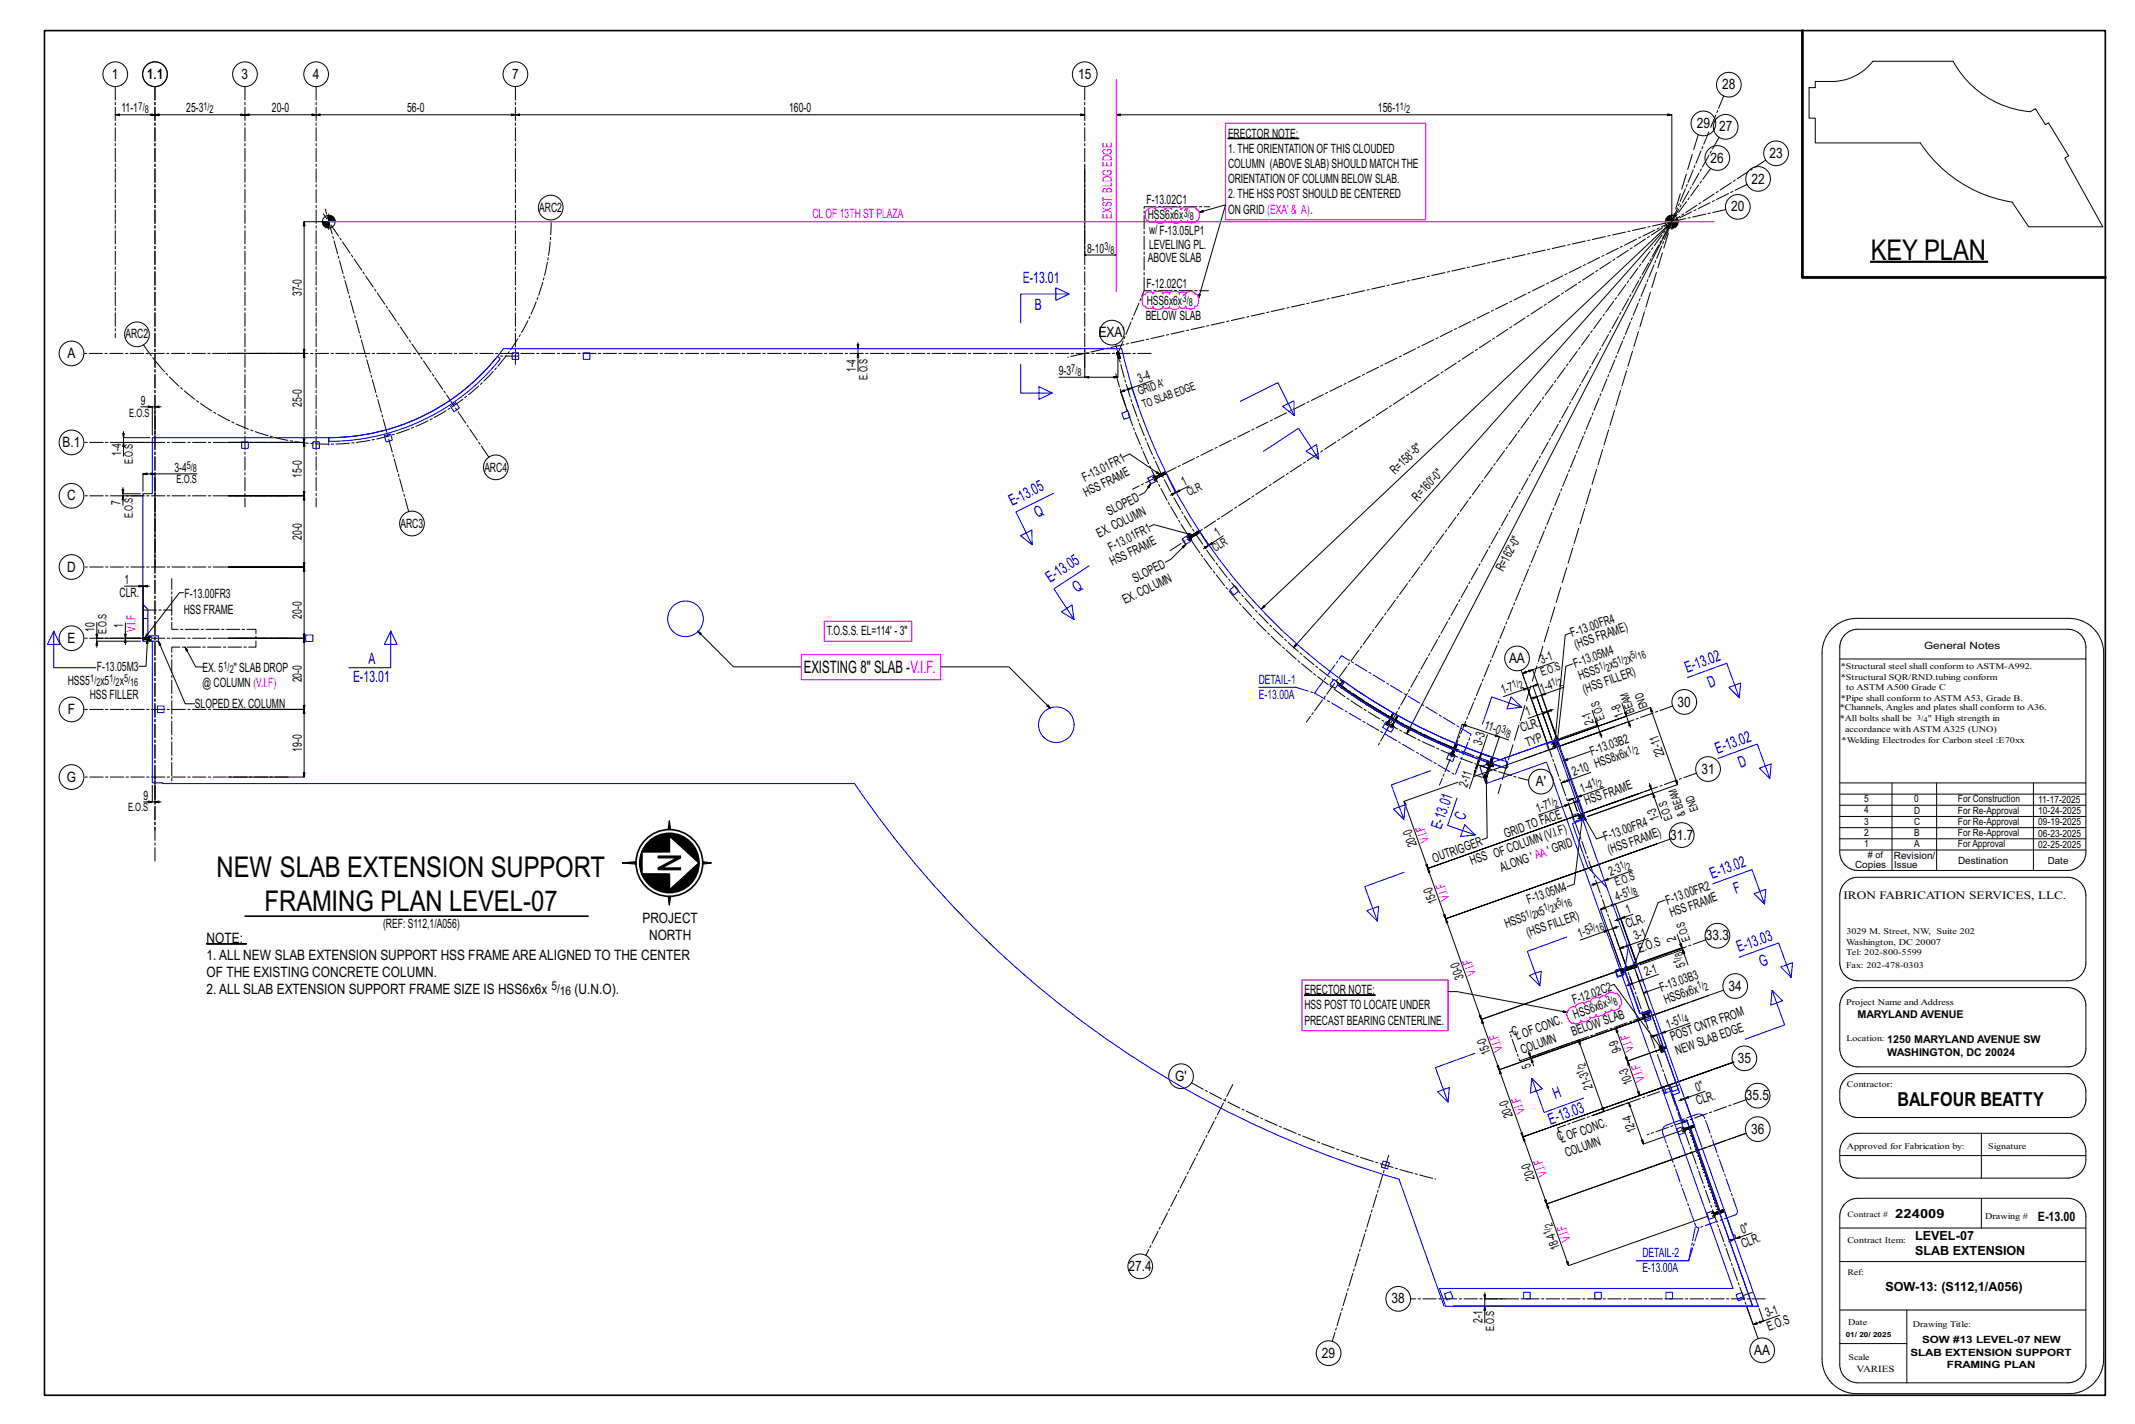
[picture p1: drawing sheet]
<svg xmlns="http://www.w3.org/2000/svg" width="914mm" height="610mm" viewBox="0 0 914 610" stroke-linecap="round" stroke-linejoin="round" font-family="sans-serif">
<defs><g id="words">
<g font-size="12.2">
<text x="801.2" y="111.2">KEY PLAN</text>
<text x="92.8" y="375.4">NEW SLAB EXTENSION SUPPORT</text>
<text x="113.3" y="389.9">FRAMING PLAN LEVEL-07</text>
</g>
<text font-size="8.3" x="812.7" y="473.4">BALFOUR BEATTY</text>
<text font-size="7.3" x="344.3" y="288">EXISTING 8&quot; SLAB -V.I.F.</text>
<g font-size="6.7" fill="#00f">
<text x="438" y="121.2">E-13.01</text>
<text x="443.2" y="132.8">B</text>
<text x="433.5" y="216.7" transform="rotate(-26 433.5 216.7)">E-13.05</text>
<text x="444.3" y="221.6" transform="rotate(-26 444.3 221.6)">Q</text>
<text x="449.7" y="249.5" transform="rotate(-33 449.7 249.5)">E-13.05</text>
<text x="461.2" y="253.8" transform="rotate(-33 461.2 253.8)">Q</text>
<text x="157.8" y="284.4">A</text>
<text x="722.5" y="288" transform="rotate(-20 722.5 288)">E-13.02</text>
<text x="151.2" y="292.1">E-13.01</text>
<text x="732.4" y="294.3" transform="rotate(-20 732.4 294.3)">D</text>
<text x="735.6" y="322.6" transform="rotate(-20 735.6 322.6)">E-13.02</text>
<text x="745.4" y="328.9" transform="rotate(-20 745.4 328.9)">D</text>
<text x="627.3" y="351.6" transform="rotate(-71 627.3 351.6)">C</text>
<text x="617.2" y="355.4" transform="rotate(-71 617.2 355.4)">E-13.01</text>
<text x="733.3" y="376.3" transform="rotate(-20 733.3 376.3)">E-13.02</text>
<text x="743.4" y="382.6" transform="rotate(-20 743.4 382.6)">F</text>
<text x="744.8" y="407.7" transform="rotate(-20 744.8 407.7)">E-13.03</text>
<text x="754.5" y="414.1" transform="rotate(-20 754.5 414.1)">G</text>
<text x="666.1" y="470.6" transform="rotate(-20 666.1 470.6)">H</text>
<text x="664.1" y="481.5" transform="rotate(-20 664.1 481.5)">E-13.03</text>
</g>
<g font-size="6.1">
<text x="47.9" y="33.7">1</text>
<text x="62.8" y="33.7">1.1</text>
<text x="103.5" y="33.7">3</text>
<text x="134" y="33.7">4</text>
<text x="219.3" y="33.7">7</text>
<text x="461.7" y="33.7">15</text>
<text x="737.6" y="38.2">28</text>
<text x="726.7" y="54.8">29</text>
<text x="736.2" y="56.3">27</text>
<text x="732.7" y="69.6">26</text>
<text x="757.8" y="67.6">23</text>
<text x="750.1" y="78.8">22</text>
<text x="741.5" y="90.5">20</text>
<text x="470.6" y="144.4">EXA'</text>
<text x="28.9" y="153.3">A</text>
<text x="26.8" y="191.4">B.1</text>
<text x="28.8" y="214.2">C</text>
<text x="28.8" y="244.7">D</text>
<text x="28.9" y="275.2">E</text>
<text x="646.3" y="283.8">AA</text>
<text x="29.1" y="305.7">F</text>
<text x="718.5" y="302.5">30</text>
<text x="28.6" y="334.6">G</text>
<text x="728.7" y="331.2">31</text>
<text x="657.8" y="336.6">A'</text>
<text x="715.3" y="359.4">31.7</text>
<text x="275.2" y="395.2">PROJECT</text>
<text x="88.5" y="403.6">NOTE:</text>
<text x="278" y="402.5">NORTH</text>
<text x="730.6" y="402.5">33.3</text>
<text x="88.5" y="410.9">1. ALL NEW SLAB EXTENSION SUPPORT HSS FRAME ARE ALIGNED TO THE CENTER</text>
<text x="88.5" y="418.1">OF THE EXISTING CONCRETE COLUMN.</text>
<text x="88.5" y="425.3">2. ALL SLAB EXTENSION SUPPORT FRAME SIZE IS HSS6x6x</text>
<text x="246.1" y="425.3">(U.N.O).</text>
<text x="740.3" y="424.1">34</text>
<text x="744.3" y="455">35</text>
<text x="503.4" y="462.7">G'</text>
<text x="747.8" y="471">35.5</text>
<text x="750" y="485.3">36</text>
<text x="483.4" y="544.1">27.4</text>
<text x="596" y="558">38</text>
<text x="566.2" y="581.2">29</text>
<text x="751.3" y="580">AA</text>
</g>
<g font-size="5.5">
<text x="52" y="48.1">11-1</text>
<text x="79.8" y="48.1">25-3</text>
<text x="116.5" y="48.1">20-0</text>
<text x="174.4" y="48.1">56-0</text>
<text x="337.9" y="48.1">160-0</text>
<text x="590.2" y="48.1">156-1</text>
<text x="525.9" y="58.9">ERECTOR NOTE:</text>
<text x="525.9" y="65.4">1. THE ORIENTATION OF THIS CLOUDED</text>
<text x="525.9" y="71.9">COLUMN (ABOVE SLAB) SHOULD MATCH THE</text>
<text x="525.9" y="78.4">ORIENTATION OF COLUMN BELOW SLAB.</text>
<text x="491" y="87.1">F-13.02C1</text>
<text x="525.9" y="85">2. THE HSS POST SHOULD BE CENTERED</text>
<text x="230.9" y="90.6">ARC2</text>
<text x="491.6" y="93.9">HSS6x6x</text>
<text x="525.9" y="91.5">ON GRID (EXA' &amp; A).</text>
<text x="492.2" y="100.2">w/F-13.05LP1</text>
<text x="492.2" y="106.7">LEVELING PL.</text>
<text x="465.6" y="108.2">8-10</text>
<text x="491.6" y="112.3">ABOVE SLAB</text>
<text x="491.1" y="123.3">F-12.02C1</text>
<text x="129.3" y="126.8" transform="rotate(-90 129.3 126.8)">37-0</text>
<text x="491.1" y="130.6">HSS6x6x</text>
<text x="490.7" y="136.9">BELOW SLAB</text>
<text x="53.7" y="144.9">ARC2</text>
<text x="366.5" y="159.1" transform="rotate(-90 366.5 159.1)">1-4</text>
<text x="453.5" y="160.5">9-3</text>
<text x="488.1" y="163.8" transform="rotate(-20 488.1 163.8)">3-4</text>
<text x="60.3" y="173.2">9</text>
<text x="129.3" y="174" transform="rotate(-90 129.3 174)">25-0</text>
<text x="51.9" y="195.3" transform="rotate(-90 51.9 195.3)">1-4</text>
<text x="74.7" y="201.9">3-4</text>
<text x="207.4" y="201.8">ARC4</text>
<text x="597.5" y="203.3" transform="rotate(-43 597.5 203.3)">R=158'-8&quot;</text>
<text x="129.3" y="204.5" transform="rotate(-90 129.3 204.5)">15-0</text>
<text x="464.6" y="206.2" transform="rotate(-26 464.6 206.2)">F-13.01FR1</text>
<text x="507" y="208" transform="rotate(-26 507 208)">1</text>
<text x="465.2" y="212.8" transform="rotate(-26 465.2 212.8)">HSSFRAME</text>
<text x="607.1" y="214.7" transform="rotate(-47 607.1 214.7)">R=160'-0&quot;</text>
<text x="51.7" y="216.3" transform="rotate(-90 51.7 216.3)">7</text>
<text x="475.1" y="220.7" transform="rotate(-26 475.1 220.7)">SLOPED</text>
<text x="171.5" y="225.9">ARC3</text>
<text x="129.3" y="231.2" transform="rotate(-90 129.3 231.2)">20-0</text>
<text x="470.8" y="230.1" transform="rotate(-26 470.8 230.1)">EX.COLUMN</text>
<text x="521.7" y="229.7" transform="rotate(-33 521.7 229.7)">1</text>
<text x="475.7" y="236.1" transform="rotate(-26 475.7 236.1)">F-13.01FR1</text>
<text x="476.5" y="242.3" transform="rotate(-26 476.5 242.3)">HSSFRAME</text>
<text x="643.7" y="245.1" transform="rotate(-62 643.7 245.1)">R=162'-0&quot;</text>
<text x="53.3" y="249.9">1</text>
<text x="486.2" y="249.4" transform="rotate(-26 486.2 249.4)">SLOPED</text>
<text x="51.2" y="255.6">CLR.</text>
<text x="79.1" y="255.9">F-13.00FR3</text>
<text x="78.7" y="262.8">HSS FRAME</text>
<text x="481.9" y="258.8" transform="rotate(-26 481.9 258.8)">EX.COLUMN</text>
<text x="52.7" y="268.7" transform="rotate(-90 52.7 268.7)">1</text>
<text x="129.3" y="265" transform="rotate(-90 129.3 265)">20-0</text>
<text x="40.5" y="270.6" transform="rotate(-90 40.5 270.6)">10</text>
<text x="354.1" y="272">T.O.S.S. EL=114' - 3&quot;</text>
<text x="673.4" y="272.8" transform="rotate(-20 673.4 272.8)">F-13.00FR4</text>
<text x="675.1" y="277.8" transform="rotate(-20 675.1 277.8)">(HSSFRAME)</text>
<text x="41.5" y="287.4">F-13.05M3</text>
<text x="86.7" y="287.8">EX. 5</text>
<text x="100.1" y="287.8">&quot; SLAB DROP</text>
<text x="660.4" y="284.3" transform="rotate(-20 660.4 284.3)">3-1</text>
<text x="674.7" y="285.8" transform="rotate(-20 674.7 285.8)">F-13.05M4</text>
<text x="29" y="293.2">HSS5</text>
<text x="43" y="293.2">x5</text>
<text x="51.3" y="293.2">x</text>
<text x="129.3" y="292.1" transform="rotate(-90 129.3 292.1)">20-0</text>
<text x="676.7" y="291.2" transform="rotate(-20 676.7 291.2)">HSS5 x5 x</text>
<text x="38.4" y="299.4">HSS FILLER</text>
<text x="86.7" y="294.3">@ COLUMN (V.I.F)</text>
<text x="643.6" y="297.3" transform="rotate(-20 643.6 297.3)">1-7</text>
<text x="660.3" y="296.5" transform="rotate(-20 660.3 296.5)">1-4</text>
<text x="678.6" y="296.9" transform="rotate(-20 678.6 296.9)">(HSSFILLER)</text>
<text x="83.5" y="303.2">SLOPED EX. COLUMN</text>
<text x="654.1" y="306.6" transform="rotate(-20 654.1 306.6)">1</text>
<text x="682.7" y="309.4" transform="rotate(-110 682.7 309.4)">2-1</text>
<text x="695.5" y="306.4" transform="rotate(-110 695.5 306.4)">1-8</text>
<text x="635.4" y="312.1" transform="rotate(19 635.4 312.1)">11-0</text>
<text x="652" y="313.5" transform="rotate(-20 652 313.5)">CLR.</text>
<text x="129.3" y="321.9" transform="rotate(-90 129.3 321.9)">19-0</text>
<text x="634.4" y="319.3" transform="rotate(-71 634.4 319.3)">3-3</text>
<text x="654.2" y="319.6" transform="rotate(-20 654.2 319.6)">TYP</text>
<text x="681.7" y="323.5" transform="rotate(-20 681.7 323.5)">F-13.03B2</text>
<text x="713" y="323.2" transform="rotate(-110 713 323.2)">2 -1</text>
<text x="674" y="332.2" transform="rotate(-20 674 332.2)">2-10 HSS8x6x</text>
<text x="628.4" y="337.3" transform="rotate(-71 628.4 337.3)">2-1</text>
<text x="677.5" y="339.5" transform="rotate(-20 677.5 339.5)">1-4</text>
<text x="61.5" y="342.3">9</text>
<text x="658.6" y="348" transform="rotate(-20 658.6 348)">1-7</text>
<text x="679.4" y="344.7" transform="rotate(-20 679.4 344.7)">HSSFRAME</text>
<text x="710.7" y="350.7" transform="rotate(-110 710.7 350.7)">1-3</text>
<text x="644.9" y="358.7" transform="rotate(-20 644.9 358.7)">GRIDTOFACE</text>
<text x="687.5" y="360" transform="rotate(-20 687.5 360)">F-13.00FR4</text>
<text x="606.9" y="361.8" transform="rotate(-110 606.9 361.8)">20-0</text>
<text x="689.3" y="365.7" transform="rotate(-20 689.3 365.7)">(HSSFRAME)</text>
<text x="614.3" y="369.3" transform="rotate(-20 614.3 369.3)">OUTRIGGER</text>
<text x="630.4" y="370.5" transform="rotate(-20 630.4 370.5)">HSS OFCOLUMN(V.I.F)</text>
<text x="643.3" y="373.1" transform="rotate(-20 643.3 373.1)">ALONG'AA'GRID</text>
<text x="689.7" y="375" transform="rotate(-20 689.7 375)">2-3</text>
<text x="615.7" y="386.3" transform="rotate(-110 615.7 386.3)">15-0</text>
<text x="654.6" y="387.1" transform="rotate(-20 654.6 387.1)">F-13.05M4</text>
<text x="692.5" y="385.7" transform="rotate(-20 692.5 385.7)">4-5</text>
<text x="714.2" y="387.3" transform="rotate(-20 714.2 387.3)">F-13.00FR2</text>
<text x="697" y="391.2" transform="rotate(-20 697 391.2)">1</text>
<text x="715.9" y="392.6" transform="rotate(-20 715.9 392.6)">HSSFRAME</text>
<text x="164" y="397.3">(REF: S112,1/A056)</text>
<text x="645.2" y="397.2" transform="rotate(-20 645.2 397.2)">HSS5 x5 x</text>
<text x="654.5" y="401.3" transform="rotate(-20 654.5 401.3)">(HSSFILLER)</text>
<text x="676.4" y="401.5" transform="rotate(-20 676.4 401.5)">1-5</text>
<text x="697" y="397.4" transform="rotate(-20 697 397.4)">CLR.</text>
<text x="700.5" y="402.6" transform="rotate(-20 700.5 402.6)">3-1</text>
<text x="702.4" y="407.8" transform="rotate(-20 702.4 407.8)">E.O.S</text>
<text x="718.1" y="402.3" transform="rotate(-110 718.1 402.3)">2</text>
<text x="722" y="413.4" transform="rotate(-110 722 413.4)">5</text>
<text x="627.1" y="418.7" transform="rotate(-110 627.1 418.7)">30-0</text>
<text x="705" y="417.9" transform="rotate(-20 705 417.9)">2-1</text>
<text x="558.7" y="425.6">ERECTOR NOTE:</text>
<text x="711.5" y="424.6" transform="rotate(-20 711.5 424.6)">F-13.03B3</text>
<text x="674.2" y="429.9" transform="rotate(-20 674.2 429.9)">F-12.02C2</text>
<text x="713.4" y="429.8" transform="rotate(-20 713.4 429.8)">HSS6x6x</text>
<text x="558.7" y="432.1">HSS POSTTO LOCATE UNDER</text>
<text x="674.5" y="436.1" transform="rotate(-20 674.5 436.1)">HSS6x6x</text>
<text x="558.7" y="438.7">PRECAST BEARING CENTERLINE.</text>
<text x="648.3" y="443.7" transform="rotate(-20 648.3 443.7)">C</text>
<text x="673.7" y="443.6" transform="rotate(-20 673.7 443.6)">BELOWSLAB</text>
<text x="714.3" y="440.3" transform="rotate(-20 714.3 440.3)">1-5</text>
<text x="649.8" y="445.1" transform="rotate(-20 649.8 445.1)">LOFCONC.</text>
<text x="716.2" y="445.5" transform="rotate(-20 716.2 445.5)">POSTCNTRFROM</text>
<text x="638.6" y="451" transform="rotate(-110 638.6 451)">15-0</text>
<text x="652" y="451.3" transform="rotate(-20 652 451.3)">COLUMN</text>
<text x="694.5" y="450" transform="rotate(-110 694.5 450)">9-9</text>
<text x="718.4" y="451.7" transform="rotate(-20 718.4 451.7)">NEWSLABEDGE</text>
<text x="655.9" y="456.7" transform="rotate(-110 655.9 456.7)">5</text>
<text x="682.3" y="465.7" transform="rotate(-110 682.3 465.7)">21-3</text>
<text x="699.4" y="463.8" transform="rotate(-110 699.4 463.8)">10-3</text>
<text x="726.8" y="467.4" transform="rotate(-20 726.8 467.4)">0&quot;</text>
<text x="727.2" y="473.3" transform="rotate(-20 727.2 473.3)">CLR.</text>
<text x="648.1" y="477.9" transform="rotate(-110 648.1 477.9)">20-0</text>
<text x="700.9" y="484.3" transform="rotate(-110 700.9 484.3)">12-4</text>
<text x="667.6" y="488.5" transform="rotate(-20 667.6 488.5)">COFCONC.</text>
<text x="668.9" y="489.2" transform="rotate(-20 668.9 489.2)">L</text>
<text x="671" y="495.3" transform="rotate(-20 671 495.3)">COLUMN</text>
<text x="657.6" y="504.5" transform="rotate(-110 657.6 504.5)">20-0</text>
<text x="872.8" y="522.9">E-13.00</text>
<text x="746.2" y="528.2" transform="rotate(-20 746.2 528.2)">0&quot;</text>
<text x="668.2" y="534.5" transform="rotate(-110 668.2 534.5)">18-4</text>
<text x="746.6" y="534.1" transform="rotate(-20 746.6 534.1)">CLR.</text>
<text x="756.9" y="563.9" transform="rotate(-20 756.9 563.9)">3-1</text>
<text x="634.9" y="566.4" transform="rotate(-90 634.9 566.4)">2-1</text>
<text x="757.6" y="569.6" transform="rotate(-20 757.6 569.6)">E.O.S</text>
</g>
<g font-size="5.5" fill="#f0f">
<text x="347.9" y="93.2">CLOF 13TH ST PLAZA</text>
<text x="476.1" y="93.6" transform="rotate(-90 476.1 93.6)">EXST. BLDG EDGE</text>
<text x="58.2" y="270.6" transform="rotate(-90 58.2 270.6)">V.I.F</text>
<text x="612.2" y="360.1" transform="rotate(-110 612.2 360.1)">V.I.F</text>
<text x="620.9" y="384.7" transform="rotate(-110 620.9 384.7)">V.I.F</text>
<text x="632.4" y="417" transform="rotate(-110 632.4 417)">V.I.F</text>
<text x="643.9" y="449.3" transform="rotate(-110 643.9 449.3)">V.I.F</text>
<text x="700.1" y="449.3" transform="rotate(-110 700.1 449.3)">V.I.F</text>
<text x="704.7" y="462.2" transform="rotate(-110 704.7 462.2)">V.I.F</text>
<text x="653.4" y="476.2" transform="rotate(-110 653.4 476.2)">V.I.F</text>
<text x="662.8" y="502.9" transform="rotate(-110 662.8 502.9)">V.I.F</text>
<text x="672.7" y="530.8" transform="rotate(-110 672.7 530.8)">V.I.F</text>
</g>
<g font-size="5.5" fill="#00f">
<text x="539.1" y="292.8">DETAIL-1</text>
<text x="539.1" y="299.3">E-13.00A</text>
<text x="703.4" y="538.2">DETAIL-2</text>
<text x="703.4" y="544.7">E-13.00A</text>
</g>
<g font-size="5.4">
<text x="811.7" y="521.2">224009</text>
<text x="820.3" y="530.8">LEVEL-07</text>
<text x="820.3" y="537.4">SLAB EXTENSION</text>
<text x="807.5" y="552.8">SOW-13: (S112,1/A056)</text>
</g>
<g font-size="5.2">
<text x="236.2" y="424">5/</text>
<text x="239.8" y="425.8">16</text>
</g>
<g font-size="4.9">
<text x="371.5" y="162.5" transform="rotate(-90 371.5 162.5)">E.O.S</text>
<text x="488" y="169.2" transform="rotate(-20 488 169.2)">GRIDA'</text>
<text x="55.4" y="178.4">E.O.S</text>
<text x="489.9" y="174.7" transform="rotate(-20 489.9 174.7)">TOSLABEDGE</text>
<text x="56.9" y="198.7" transform="rotate(-90 56.9 198.7)">E.O.S</text>
<text x="75.6" y="206.9">E.O.S</text>
<text x="509.3" y="212.5" transform="rotate(-26 509.3 212.5)">CLR</text>
<text x="56.9" y="221.7" transform="rotate(-90 56.9 221.7)">E.O.S</text>
<text x="520.6" y="236.3" transform="rotate(-33 520.6 236.3)">CLR</text>
<text x="45.6" y="271.5" transform="rotate(-90 45.6 271.5)">E.O.S</text>
<text x="660.5" y="289.5" transform="rotate(-20 660.5 289.5)">E.O.S</text>
<text x="700.2" y="304.7" transform="rotate(-110 700.2 304.7)">BEAM</text>
<text x="705.7" y="302.8" transform="rotate(-110 705.7 302.8)">END</text>
<text x="687.5" y="307.8" transform="rotate(-110 687.5 307.8)">E.O.S</text>
<text x="54.8" y="347.3">E.O.S</text>
<text x="727.5" y="346.8" transform="rotate(-110 727.5 346.8)">END</text>
<text x="716.5" y="350.7" transform="rotate(-110 716.5 350.7)">E.O.S</text>
<text x="722" y="348.8" transform="rotate(-110 722 348.8)">&amp;BEAM</text>
<text x="692.3" y="379.4" transform="rotate(-20 692.3 379.4)">E.O.S</text>
<text x="789.5" y="384.8">IRON FABRICATION SERVICES, LLC.</text>
<text x="724" y="402.4" transform="rotate(-110 724 402.4)">E.O.S</text>
<text x="640" y="569.8" transform="rotate(-90 640 569.8)">E.O.S</text>
</g>
<g font-size="4.7">
<text x="59.4" y="46.9">7/</text>
<text x="87.2" y="46.9">1/</text>
<text x="599.6" y="46.9">1/</text>
<text x="62" y="48.6">8</text>
<text x="89.8" y="48.6">2</text>
<text x="602.2" y="48.6">2</text>
<text x="507" y="92.7">3/</text>
<text x="509.6" y="94.4">8</text>
<text x="473" y="106.9">3/</text>
<text x="475.6" y="108.6">8</text>
<text x="506.5" y="129.4">3/</text>
<text x="509.1" y="131">8</text>
<text x="458.8" y="159.3">7/</text>
<text x="461.4" y="160.9">8</text>
<text x="80" y="200.6">5/</text>
<text x="82.6" y="202.3">8</text>
<text x="95.8" y="286.5">1/</text>
<text x="685.4" y="286.8" transform="rotate(-20 685.4 286.8)">1/</text>
<text x="688.4" y="287.5" transform="rotate(-20 688.4 287.5)">2</text>
<text x="693.2" y="284" transform="rotate(-20 693.2 284)">1/ 5/</text>
<text x="696.2" y="284.7" transform="rotate(-20 696.2 284.7)">2</text>
<text x="702" y="282.7" transform="rotate(-20 702 282.7)">16</text>
<text x="38.7" y="292">1/</text>
<text x="41.3" y="293.7">2</text>
<text x="46.9" y="292">1/</text>
<text x="49.5" y="293.7">2</text>
<text x="53.1" y="292">5/</text>
<text x="55.7" y="293.7">16</text>
<text x="98.4" y="288.2">2</text>
<text x="664.9" y="293.5" transform="rotate(-20 664.9 293.5)">1/</text>
<text x="648.2" y="294.3" transform="rotate(-20 648.2 294.3)">1/</text>
<text x="651.2" y="295" transform="rotate(-20 651.2 295)">2</text>
<text x="667.9" y="294.2" transform="rotate(-20 667.9 294.2)">2</text>
<text x="642.8" y="313.3" transform="rotate(19 642.8 313.3)">3/</text>
<text x="644.8" y="315.7" transform="rotate(19 644.8 315.7)">8</text>
<text x="697.7" y="322.6" transform="rotate(-20 697.7 322.6)">1/</text>
<text x="700.7" y="323.3" transform="rotate(-20 700.7 323.3)">2</text>
<text x="682.2" y="336.5" transform="rotate(-20 682.2 336.5)">1/</text>
<text x="685.2" y="337.2" transform="rotate(-20 685.2 337.2)">2</text>
<text x="663.2" y="345" transform="rotate(-20 663.2 345)">1/</text>
<text x="666.2" y="345.7" transform="rotate(-20 666.2 345.7)">2</text>
<text x="694.3" y="372" transform="rotate(-20 694.3 372)">1/</text>
<text x="697.3" y="372.7" transform="rotate(-20 697.3 372.7)">2</text>
<text x="697.1" y="382.8" transform="rotate(-20 697.1 382.8)">1/</text>
<text x="700.1" y="383.5" transform="rotate(-20 700.1 383.5)">8</text>
<text x="670.5" y="388.7" transform="rotate(-20 670.5 388.7)">16</text>
<text x="653.8" y="392.8" transform="rotate(-20 653.8 392.8)">1/</text>
<text x="656.9" y="393.5" transform="rotate(-20 656.9 393.5)">2</text>
<text x="661.6" y="390.1" transform="rotate(-20 661.6 390.1)">1/ 5/</text>
<text x="664.6" y="390.7" transform="rotate(-20 664.6 390.7)">2</text>
<text x="681" y="398.6" transform="rotate(-20 681 398.6)">3/</text>
<text x="684.1" y="399.3" transform="rotate(-20 684.1 399.3)">16</text>
<text x="720.2" y="411.9" transform="rotate(-110 720.2 411.9)">1/</text>
<text x="720.9" y="408.9" transform="rotate(-110 720.9 408.9)">8</text>
<text x="727.5" y="423.5" transform="rotate(-20 727.5 423.5)">1/</text>
<text x="730.5" y="424.2" transform="rotate(-20 730.5 424.2)">2</text>
<text x="688.6" y="429.8" transform="rotate(-20 688.6 429.8)">3/</text>
<text x="691.6" y="430.5" transform="rotate(-20 691.6 430.5)">8</text>
<text x="718.9" y="437.3" transform="rotate(-20 718.9 437.3)">1/</text>
<text x="722" y="438" transform="rotate(-20 722 438)">4</text>
<text x="678.7" y="459.2" transform="rotate(-110 678.7 459.2)">1/</text>
<text x="679.4" y="456.2" transform="rotate(-110 679.4 456.2)">2</text>
<text x="664.5" y="527.9" transform="rotate(-110 664.5 527.9)">1/</text>
<text x="665.2" y="524.9" transform="rotate(-110 665.2 524.9)">2</text>
</g>
<g font-size="4.6">
<text x="795.6" y="436">MARYLAND AVENUE</text>
<text x="808.3" y="446.4">1250 MARYLAND AVENUE SW</text>
<text x="808.3" y="452">WASHINGTON, DC 20024</text>
</g>
<g font-size="4.3">
<text x="824.1" y="277.6">General Notes</text>
<text x="798.4" y="343.5">5</text>
<text x="819.8" y="343.5">0</text>
<text x="838.6" y="343.5">For Construction</text>
<text x="873" y="343.8">11-17-2025</text>
<text x="798.4" y="353">3</text>
<text x="798.4" y="348.2">4</text>
<text x="819.8" y="353.1">C</text>
<text x="819.8" y="348.3">D</text>
<text x="838.6" y="353.1">For Re-Approval</text>
<text x="838.6" y="348.3">For Re-Approval</text>
<text x="873" y="353.4">09-19-2025</text>
<text x="873" y="348.6">10-24-2025</text>
<text x="798.4" y="357.8">2</text>
<text x="819.8" y="357.9">B</text>
<text x="838.6" y="357.8">For Re-Approval</text>
<text x="873" y="358.1">06-23-2025</text>
<text x="798.4" y="362.6">1</text>
<text x="819.8" y="362.6">A</text>
<text x="838.6" y="362.6">For Approval</text>
<text x="873" y="362.9">02-25-2025</text>
<text x="794.5" y="371.5">Copies</text>
<text x="811.1" y="367.7">Revision/</text>
<text x="838.6" y="369.7">Destination</text>
<text x="823.2" y="575.1">SOW #13 LEVEL-07 NEW</text>
<text x="818.2" y="580.3">SLAB EXTENSION SUPPORT</text>
<text x="833.8" y="585.5">FRAMING PLAN</text>
</g>
<g font-size="4.2">
<text x="811.3" y="371.4">Issue</text>
<text x="877.1" y="369.8">Date</text>
</g>
<text font-size="4" x="795.1" y="587.5">VARIES</text>
<text font-size="3.9" x="799.9" y="367.1"># of</text>
<g font-size="3.7">
<text x="788.4" y="286.2">*Structural steel shall conform to ASTM-A992.</text>
<text x="788.4" y="291.2">*Structural SQR/RND.tubing conform</text>
<text x="790.7" y="295.5">to ASTM A500 Grade C</text>
<text x="787.9" y="304.1">*Channels, Angles and plates shall conform to A36.</text>
<text x="788.4" y="300.2">*Pipe shall conform to ASTM A53, Grade B.</text>
<text x="788" y="308.9">*All bolts shall be</text>
<text x="825.7" y="308.9">&quot; High strength in</text>
<text x="790.2" y="313.2">accordance with ASTM A325 (UNO)</text>
<text x="788.8" y="318">*Welding Electrodes for Carbon steel :E70xx</text>
<text x="790.8" y="399.9">3029 M. Street, NW, Suite 202</text>
<text x="790.7" y="404.6">Washington, DC 20007</text>
<text x="790.7" y="409">Tel: 202-800-5599</text>
<text x="790.7" y="414.2">Fax: 202-478-0303</text>
<text x="790.7" y="430">Project Name and Address</text>
<text x="790.8" y="445.6">Location:</text>
<text x="791" y="465.3">Contractor:</text>
<text x="791" y="491.9">Approved for Fabrication by:</text>
<text x="851.5" y="492">Signature</text>
<text x="850.2" y="522">Drawing #</text>
<text x="791.2" y="532.3">Contract Item:</text>
<text x="791.5" y="567.4">Date</text>
<text x="819.3" y="568.1">Drawing Title:</text>
<text x="791.7" y="582.1">Scale</text>
</g>
<text font-size="3.6" x="791.2" y="545.9">Ref:</text>
<text font-size="3.5" x="791.3" y="520.8">Contract #</text>
<g font-size="3.2">
<text x="821" y="308">3/</text>
<text x="823.9" y="309.1">4</text>
</g>
<text font-size="3" x="790.5" y="572.4">01/ 20/ 2025</text>
</g></defs>
<path d="M525.9 59.2l30.4 .2zM801.2 111.8h50.1v.5h-50.1zM88.5 403.9h17.1v.3h-17.1zM558.7 425.9l30.3 .2z" fill="#000" stroke="#000" stroke-width=".5"/>
<g fill="none" stroke="#000" stroke-width=".43">
<path d="M777.5 34.9h7.9a22.3 22.3 0 0 0 16.7-8.7h34.4a41.6 41.6 0 0 0 33.1 21.6l2.2-1.3 4.3 6.9 1.2-.9 8.7 14.2-1.7 1 16.3 29.4h-31.7l-7.1-10.6a58 58 0 0 1-39.4-25.3h-44.9v-10.6h-2.7v-13.1h2.7zM49.4 49.1l1.7-.3v.7zM49.4 49.1h17l-1.8 .4v-.7l3.5 .7v-.7l-1.7 .3h38.5l-1.7 .4v-.7l3.5 .7v-.7l-1.8 .3h30.5l-1.7 .4v-.7l1.7 .3h329.2l-1.8 .4v-.7l1.8 .3M135.4 49.1l1.8-.3v.7zM219 48.8l1.7 .3-1.7 .4zM220.7 49.1l1.8-.3v.7zM478.1 49.1l1.7-.3v.7zM478.1 49.1h237.9l-1.7 .4v-.7l1.7 .3v45.8l-175.7 165.8 1-1.5 .5 .5-1.5 1M464.6 70.9v38.3h13.5M137.5 94.9h6.6M139.7 94.9h-9.4l-.4 1.8h.7l-.3-1.8v56.4l-.4-1.8h.7l-.3 1.8h-32.7h32.7l-.4 1.7h.7l-.3-1.7v38.1l-.4-1.8h.7l-.3 1.8h-32.7h32.7l-.4 1.7h.7l-.3-1.7v22.9l-.4-1.8h.7l-.3 1.8h-32.7h32.7l-.4 1.7h.7l-.3-1.7v30.4l-.4-1.7h.7l-.3 1.7h-32.7h32.7l-.4 1.8h.7l-.3-1.8v30.5l-.4-1.7h.7l-.3 1.7h-32.7h32.7l-.4 1.8h.7l-.3-1.8v30.5l-.4-1.8h.7l-.3 1.8h-32.7h32.7l-.4 1.7h.7l-.3-1.7v29l-.4-1.8h.7l-.3 1.8h-32.7M140.8 91.6v6.6"/>
<path d="M513.6 90.9l1.8-.1-.2-.7-1.6 .8 11.3-3.2-11.6 40 .1-1.7 .7 .2-.8 1.5M712.7 94.9h6.7M716 91.6v6.6M367.1 147.5h.7l-.3 1.8zM367.5 151.3l.3 1.7h-.7zM367.5 146.6v12.5M367.5 149.3h.1M464.6 149.3v12.2h-11.1M478.8 151.3v10.2l-1.8-.4v.8l1.8-.4h-14.2M479 151.8h.1M479.3 152.8h.1M479.4 153.3h.1"/>
<path d="M60.3 174.2h4.9v12.1M63.5 173.8l1.7 .4-1.7 .3zM65.2 174.2h3.8M66.4 174.2l1.7-.4v.7zM66.4 174.2v13.2M464.6 161.5l1.7-.4v.8zM482.9 166.3l1.8-.2-1.5 .9zM484.7 166.1l-4.8 1.7 1.6-.9 .2 .7-1.8 .2 2.9 8.2M493.5 163l-8.8 3.1 2.9 8.2M52.5 185.6h.8l-.4 1.8zM52.9 189.4l.4 1.7h-.8zM52.9 184.7v4.7"/>
<path d="M52.9 187.4h11.3M66.4 189.4h-13.5v5.9M480.9 195.7l2.9-1.4 13 8.9-1.6-.7 .4-.6 1.2 1.3M52.3 209.6h.7l-.3 1.8zM52.7 212.3l.3 1.7h-.7zM52.7 208.7v3.6M52.7 211.4h7.5M61.2 212.3h-8.5v4M64.6 202.5l1.8 .3-1.8 .4zM66.4 202.8h-5.2l1.8-.3v.7l-1.8-.4v7.5M84.4 202.8h-18v39.9M492.8 207.2l-1.3 1.2 .6 .4 .7-1.6-2.4 3.6-2.4 1.3"/>
<path d="M499.4 202.3l4.2 8.5 5.7-2.8M499.9 203.7l3.6 7.2M501.8 211.3l1.7-.4-1.4 1.1zM503.6 210.8l1.4-1.1 .3 .7zM503.6 210.8l-2.5 1.3M492.3 225.5l1.8-.9 16.6 4.4h-1.8l.2-.8 1.6 .8M507.8 233.1l-1.5 1 .6 .5 .9-1.5-6.3 6.3-2.4 1.3M513.8 227.5l3.9 5.9 6.2-4M514.5 228.7l3.1 4.8M515.9 234.2l1.7-.7-1.3 1.3zM517.7 233.4l-2.3 1.6M519 232.2l.4 .6-1.7 .6z"/>
<path d="M53.3 250.9h7.9v22.5M59.5 250.5l1.7 .4-1.7 .4zM61.2 250.9h2.8M61.3 250.9l1.8-.4v.8zM61.3 250.9v21M78.6 253.7h-1.8l-14.7 19.3 .7-1.6 .6 .4-1.3 1.2M41.1 271.5h.7l-.3 1.7zM41.5 274.5l.3 1.7h-.7zM41.5 266.5v6.7h18.7h-6.5v-6.5M41.5 273.2v3.9M41.5 274.5h18.7M53.3 271.5h.8l-.4 1.7z"/>
<path d="M53.7 273.3l.4 1.8h-.8zM53.7 273.2v2.8M53.7 273.3h7.6M63.2 273.7l-.5 1.8h.7l-.2-1.8-.7 11.5h-3M67.9 274.5l.3 1.7 .7-.3-1-1.4 11.4 26.8h4.1M79.3 277l.5 1.7 .6-.3-1.1-1.4 4.5 8.5h3M298.8 270.2l1 1.5 .5-.6-1.5-.9 15.3 15.3h29M554 277.3l1.5-1.1-.6-.5-.9 1.6 162-182.4-113.5 219.3 .5-1.8 .6 .4-1.1 1.4M672.7 271l-2.3 .8-4.5 46.4-.2-1.7h.7l-.5 1.7M784.7 269.1a15.1 15.1 0 0 1 10.5-4.4h90.9a14.9 14.9 0 0 1 14.9 14.9v302.2a14.9 14.9 0 0 1-14.9 14.8h-90.9a14.7 14.7 0 0 1-14.8-14.8v-302.2a14.7 14.7 0 0 1 4.3-10.5zM790.2 271.6a7.9 7.9 0 0 1 5.6-2.2h89.8a7.8 7.8 0 0 1 7.8 7v88.4a7.7 7.7 0 0 1-7.8 7.8h-89.8a7.8 7.8 0 0 1-7.8-7.8v-87.7a7.6 7.6 0 0 1 2.2-5.5zM402.9 285.5h29.2l17.8 17.8-1.5-1 .5-.6 1 1.6"/>
<path d="M573.8 293.9h.1M573.9 293.9h.1M573.9 293.9v.1M574 293.1h.1M574 293l-.7-.3 .7 .4M574.1 291.2h.1M574.1 293.1h.1M574.1 291.2l1 .7v-.2M574.1 293h.1M574.2 293.6h.1M574.1 291v.2M574.1 293.2h.1"/>
<path d="M574.1 293.5h.1M574.1 291.1h-.1M574.1 291.1l.9 .6M574.1 293.5l-.2 .3M574.2 293.5v.1M574.7 294.5h.1M575 294.2h.1M574.9 294.1l-.2 .4M575 294.1h.1M575.1 291.7h.1M575.5 295.1h.1M575.5 295h.1"/>
<path d="M575.6 295.1h.1M575.8 294.7h.1M575.8 294.6v.1M575.8 294.6l-.3 .4M575.8 294.7l-.2 .3M576.3 295.6h.1M576.3 295.6l.1 .1M576.4 295.7h.1M576.7 295.3h.1M576.6 295.3l-.2 .3M576.6 295.2v.1M576.6 295.2h.1"/>
<path d="M576.6 295.3h.1M577.1 296.2h.1M577.1 296.2l.1 .1M577.2 296.2v.1M577.5 295.9h.1M577.4 295.8h.1M577.4 295.8l-.2 .4M578 296.8h.1M578.3 296.5h.1M578.2 296.4l-.2 .3M578.2 296.3v.1M578.3 296.5l-.2 .3"/>
<path d="M578.3 296.4h.1M578.8 297.4h.1M578.9 297.4h.1M579.1 297h.1M579 297l-.1 .3M579.1 296.9v.1M579.1 296.9h-.1M579.2 296.9h-.1M579.6 297.9h.1M579.6 297.9l.1 .1M579.7 297.9v.1M580 297.6h.1"/>
<path d="M579.9 297.5l-.2 .4M579.9 297.5h.1M579.9 297.5v.1M580 297.5v.1M580.5 298.5h.1M580.5 298.4v.1M580.8 298.1h.1M580.7 298l-.2 .4zM581.3 299h.1M581.4 299.1h.1M581.4 299v.1M581.6 298.7h.1"/>
<path d="M581.6 298.6l-.3 .4M581.7 298.6l-.3 .4M582.1 299.6h.1M582.2 299.6h.1M582.5 299.2h.1M582.4 299.1v.1M582.4 299.1l-.2 .4M582.5 299.2l-.3 .4M583.3 299.8h.1M583.3 299.7h-.1M583.3 299.7l-.3 .4M583.4 299.7h-.1"/>
<path d="M652.5 294.8l1.7-.2-1.5 .9zM654.7 287l1.7-.3-1.5 1zM656.4 298.5l1.8-.2-1.5 .9zM656.4 286.7l-4.4 1.6 1.5-.9 .3 .7-1.8 .2 10.7 30.1-8.5-23.8-10.3 3.6M656.6 293.7l1.5-.9 .2 .7zM656.6 293.7l8.1 22.9-6.5-18.3M659 292.9l-4.8 1.7M660.2 297.6l1.5-.9 .2 .7zM660.2 297.6l-4.5 1.6M665.7 283.4l-9.3 3.3 10.6 29.8-4.2-11.9M669.8 294.2l-9.6 3.4 6.7 19.1M673.6 284.2l-3 1-3.7 32.6-.2-1.7h.8l-.6 1.7"/>
<path d="M788 282.1h105.4M583 300.1h.1M583 300.1v.1M583.8 300.7h.1M583.9 300.7h.1M584.2 300.3h.1M584.1 300.2l-.2 .5M584.1 300.2v.1M584.1 300.3h.1M584.7 301.2h.1M584.7 301.2v.1M584.7 301.2l.1 .1"/>
<path d="M584.8 301.2v.1M585 300.9h.1M584.9 300.8h.1M585 300.9l-.3 .3M585 300.8v.1M585.1 300.7l-.1 .2M585.1 300.7l-.1 .1M585.5 301.8h.1M585.6 301.7v.1M585.6 301.8h.1M585.9 301.4h.1M585.8 301.3v.1"/>
<path d="M585.8 301.3h.1M585.8 301.3l.1 .1M585.8 301.4l-.2 .3M586.4 302.3h.1M586.4 302.3l.1 .1M586.5 302.3v.1M586.7 301.9h.1M586.6 301.9l-.2 .3M586.7 301.9l-.2 .4M587.2 302.8h.1M587.2 302.8l.1 .1M587.3 302.8v.1"/>
<path d="M587.6 302.5h.1M587.5 302.4l-.2 .4M587.5 302.4h.1M587.6 302.4v.1M587.6 302.3l-.1 .2M587.6 302.3v.1M588.1 303.4h.1M588.1 303.3l.1 .1M588.2 303.4h.1M588.4 303h.1M588.4 302.9l-.1 .1M588.4 302.9h-.1"/>
<path d="M588.4 302.9v.1M588.4 302.9l-.3 .4M589 303.9h.1M589.3 303.5h.1M589.2 303.5l-.2 .3M589.2 303.4v.1M589.2 303.5l-.1 .4M589.8 304.4h.1M589.9 304.5h.1M589.9 304.4v.1M590.1 304h.1M590.1 303.9v.1"/>
<path d="M590.1 303.9l-.2 .4M590.1 304l-.2 .4M590.7 304.9h.1M590.7 304.9v.1M590.8 305h.1M590.8 304.9v.1M591 304.6h.1M590.9 304.5l-.2 .4M590.9 304.5h.1M591 304.6l-.2 .3M591.5 305.4h.1M591.5 305.4l.1 .1"/>
<path d="M591.6 305.4v.1M591.9 305.1h.1M591.8 305l-.2 .5M591.8 305h.1M591.8 305.1l-.2 .3M591.8 305.1h.1M592.4 305.9h.1M592.4 305.9l.1 .1M592.7 305.6h.1M592.7 305.5l-.2 .4M592.7 305.5h-.1M592.7 305.5h.1"/>
<path d="M593.3 306.5h.1M593.6 306.1h.1M593.5 306.1l-.2 .3M593.5 306h.1M593.6 306.1l-.3 .3M594.2 307h.1M594.5 306.6h.1M594.4 306.6l-.2 .4M594.4 306.5h.1M594.4 306.6h.1M594.5 306.5v.1M595 307.5h.1"/>
<path d="M595.1 307.5h.1M595.3 307.1h.1M595.3 307l-.2 .4M595.3 307.1l-.2 .3M595.9 308h.1M595.9 307.9h.1M596.2 307.6h.1M596.1 307.5h.1M596.2 307.6l-.2 .3M596.2 307.5v.1M596.7 308.4h.1M596.8 308.4h.1"/>
<path d="M596.7 308.3l.2-.3-.1 .4M596.9 308h.1M597 308h.1M597.3 308.7l.2 .1M597.4 308.7v.1M597.4 308.8h.1M597.5 308.8h-.1M597.6 308.4h.1M597.6 308.4l-.1 .3M597.6 308.4l-.2 .4M597.6 308.3l.1 .1M597.7 308.4h.1"/>
<path d="M598.2 309.3h.1M598.3 309.3h.1M598.3 309.2h.1M598.5 308.9h.1M598.5 308.9l-.2 .3zM598.5 308.8v.1M599.2 309.8h.1M599.1 309.7l.1 .1M599.2 309.7h.1M599.1 309.7h.1M599.2 309.7v.1M599.3 309.3h.1"/>
<path d="M599.3 309.3l.1 .1M599.4 309.3h.1M599.4 309.4l-.2 .3M599.4 309.3v.1M600 310.3h.1M600 310.2h.1M600.1 310.2h.1M600.2 309.8h.1M600.3 309.8l-.3 .3M600.9 310.8h.1M601 310.7h.1M601.1 310.3h.1"/>
<path d="M601.2 310.3l-.2 .3M601.2 310.3l-.3 .5M601.2 310.3h.1M601.8 311.1l.1 .1M601.8 311.2h.1M601.9 311.2h.1M601.9 311.2h-.1M602 310.8h.1M602 310.7l.1 .1M602 310.8l-.1 .3M602 310.8l-.2 .3M602.1 310.8h.1"/>
<path d="M602.7 311.6h.1M602.7 311.6v.1M602.8 311.7h-.1M602.9 311.2h.1M602.9 311.2v.1M602.9 311.2l-.2 .4M602.9 311.2l.1 .1M603 311.2v.1M603.5 312.1h.1M603.7 312.1h.1M603.8 311.7h.1M603.8 311.7l-.2 .4"/>
<path d="M603.8 311.7l-.1 .4M604.4 312.5h.1M604.4 312.6h.1M604.6 312.6h.1M604.5 312.5h.1M604.5 312.5v.1M604.7 312.2h.1M604.7 312.2l-.2 .3M604.7 312.1l.1 .1M604.7 312.2l-.1 .3M605.4 313h.1M605.4 313.1h.1"/>
<path d="M605.5 313h.1M605.6 312.6h.1M605.6 312.6l-.2 .4M605.6 312.6l-.2 .3M605.6 312.6v.1M606.3 313.4h.1M606.3 313.5h.1M606.4 313.5h.1M606.5 313.1h.1M606.5 313.1l-.2 .3M606.5 313v.1M607.1 313.9h.2"/>
<path d="M607.2 313.9h.1M607.2 313.9v.1M607.3 313.9h-.1M607.4 313.5h.1M607.4 313.5l-.2 .4zM607.4 313.5v.1M608.1 314.3h.1M608.1 314.4h.1M608.2 314.4h.1M608.3 314h.1M608.3 314l-.2 .3M608.3 313.9h.1"/>
<path d="M609 314.8h.1M609 314.9h.1M609.1 314.8h.1M609.2 314.4h.1M609.2 314.4l-.1 .4M609.2 314.4l-.2 .3M609.6 315.1h.1M609.6 315.1l.1 .1M609.7 315.1h.1M609.8 314.7h.1M609.9 314.8h.1M609.8 314.7l-.1 .4"/>
<path d="M609.9 314.7h.1M609.9 314.8l-.2 .3M609.9 314.7v.1M610.2 315.4h.1M610.3 315.5h.1M610.3 315.4v.1M610.5 315h.1M610.4 315l-.1 .4 .2-.4M610.4 315h.1M610.9 315.8h.1M610.9 315.7l.1 .1M611 315.7v.1"/>
<path d="M611.1 315.3h.1M611.2 315.4h.1M611.1 315.3l-.1 .4M611.8 316.2h.1M611.9 316.2h.1M612.1 315.8h.1M612 315.8l-.1 .3M612 315.7h.1M612.1 315.8l-.2 .3M612.7 316.6h.1M612.8 316.6v.1M612.9 316.2h.1"/>
<path d="M613 316.2h.1M612.9 316.2l-.1 .3M613 316.2l-.2 .4M613.7 317h.1M613.8 317.1h.1M613.7 317l.1 .1M613.9 316.6h.1M613.9 316.6l-.2 .4 .2-.4M613.8 316.6h.1M614.6 317.5h.1M614.6 317.4l.1 .1M614.7 317.4v.1"/>
<path d="M614.7 317h.1M614.9 317.1h.1M614.8 317l-.2 .4M614.8 317.1l-.1 .3M614.8 317h.1M615.5 317.9h.1M615.6 317.9h.1M615.8 317.5h.1M615.7 317.4h.1M615.7 317.5l-.1 .4M615.8 317.4v.1M615.8 317.3l-.1 .2"/>
<path d="M615.8 317.3v.1M616.4 318.3h.1M616.7 317.9h.1M616.6 317.8h.1M616.6 317.9l-.1 .4M616.7 317.9l-.2 .4M617.3 318.7h.1M617.4 318.7h.1M617.6 318.3h.1M617.5 318.3l-.1 .3M617.5 318.2h.1M617.5 318.2l-.1 .4"/>
<path d="M618.3 319.1h.1M618.5 318.7h.1M618.4 318.6h.1M618.5 318.7l-.2 .3M618.5 318.6v.1M619.2 319.5h.1M619.3 319l.1 .1M619.4 319.1h.1M619.4 319.1l-.2 .3M619.4 319l.1 .1M620.1 319.9h.1M620.2 319.9h.1"/>
<path d="M620.4 319.5h.1M620.3 319.4l-.2 .4M620.3 319.5l-.1 .3M620.3 319.5h.1M621.3 319.9h.1M621.2 319.8h.1M621.2 319.8l.1 .1M621.3 319.9l-.2 .3M637.1 314.5l-2.8 8.2 3.5 1.2M640.6 314.5l1.6 .9-1.8-.2zM642.2 315.4l-16-5.3 1.8 .2-.2 .7-1.6-.9-4.3 13M646.2 316.8l-4-1.4-4.4 13.2"/>
<path d="M654.4 307.6l8.3-2.9 4.6 13M660.9 304.9l1.8-.2-1.6 .9zM662.8 304.6l1.5-.9 .2 .7zM665.2 303.7l-2.5 1M681.9 304.1l2.2 6.4-16.1 5.7M683.2 308.9l.7-.2 .2 1.8zM684.1 310.5l1.9 5.3M685.2 313.3l.9 1.6-.7 .2zM694.7 301.1l1.9 5.5-29.8 10.5 40-14.1 .3 1.7 .7-.2-1-1.5 11.7 32.9-.9-1.6 .7-.2 .2 1.8-38.7 13.7 28.1-10 3.8 10.7M695.7 305.1l.7-.3 .2 1.8zM696.6 306.6l1.7 4.8M697.5 309l.9 1.5-.7 .2z"/>
<path d="M697.5 309l-66.4 23.5M65.2 336.2v7.1h-3.7M66.4 332.7v10.6M621 320.3h.1M621 320.2l.1 .1M621.1 320.3h.1M622 320.7h.1M622.2 320.3h.1M622.1 320.3l-.1 .3M622.1 320.2h.1M622.2 320.2v.1M622.2 320.3l-.2 .3"/>
<path d="M622.2 320.1v.1M622.2 320.1v.2M622.9 321.1h.1M622.9 321l.1 .1M623 321h.1M623 321v.1M623.2 320.7h.1M623.1 320.6l-.2 .4M623 320.6h.1M623.1 320.7l-.1 .3M623.1 320.6h.1M623.6 321.3h.1"/>
<path d="M623.6 321.3l.1 .1M623.9 320.9h.1M623.7 320.9h.1M623.8 320.9l-.2 .4M623.8 320.9h.1M623.8 321l-.1 .3M624.4 334.9l-23 8.1 .2 1.8 .7-.2-.9-1.6 10.1 28.8-.9-1.6 .7-.2 .2 1.8 90.4-32.1-90.4 32.1 .3 1.7 .7-.2-1-1.5 7.7 21.5-1-1.5 .7-.3 .3 1.8 90.4-32-90.4 32 .2 1.8 .7-.3-.9-1.5 15.3 43.1-1-1.5 .7-.3 .3 1.8 62.2-22.1M631.6 329.8l.7 .3-.9 1.5zM634.3 322.7l-.2 1.8-.7-.3zM634.3 322.7l-1.5 4.7 .2-1.8 .7 .2-.9 1.6 4.8 1.6-4.8-1.6-.9 1.5 .7 .3 .2-1.8-1.4 4.2M634.8 332.8l-3.4-1.2-2.1 6M636.6 333.1l-.4 1.7h.8l-.4-1.7 .3 25.6-2.2 .8"/>
<path d="M637.1 327.2h.1M637.5 326.4h.1M637.3 326.4l.2 .1M637.4 326.4h.1M637.4 326.5l-.3 .7M637.5 326.4v.1M637.5 326.3v.1M638.1 327.5h.1M638.1 327.5v.1M638.5 326.7h.1M638.3 326.7l.2 .1M638.3 326.8h.1"/>
<path d="M638.3 326.8l-.2 .7M638.4 326.7h.1M638.4 326.8l-.2 .7M638.4 326.7l.1 .1M638.5 326.6v.1M639 327.9h.1M639 327.8h.1M639.4 327.1h.1M639.3 327l.1 .1M639.3 327.1h.1M639.4 327h.1M639.4 327.1l-.4 .7"/>
<path d="M639.4 327v.1M670.9 334l1.8-.3-1.5 1zM680.9 321.7l-11.2 4 1.5-1 .3 .7-1.8 .3M681.3 330.7l-12.7 4.5 1.5-1 .3 .7-1.8 .2M687 337.2l-11.4 4 2.2 6.2M706.3 336.3l.7-.2 .3 1.7zM706.4 335.4l1.5 4.2M707.3 337.8l-19.7 7M707.9 339.6l.9 1.6-.7 .2zM788 335.2h105.4M788 340h105.4M810.3 335.2v37.4"/>
<path d="M829.4 335.2v37.4M870.9 335.2v37.4M63.5 342.9l1.7 .4-1.7 .4zM65.2 343.3h3.8M66.4 343.3l1.7-.4v.8zM658.9 348.9l13-4.6 1.6 4.8M670.1 344.6l1.8-.3-1.5 1zM671.9 342.1l1.7-.2-1.5 .9zM673.6 341.9l1.9 5.3M674.2 343.5l1.5-.9 .3 .7zM675.6 341.2l1.5-.9 .3 .7zM675.6 341.2l-4.4 1.6"/>
<path d="M676.7 342.6l-4.8 1.7M677.8 349.4l-.6 1.7 .7 .1-.1-1.8-3.6 29.1-3 1.1M678.2 349.4l.6 1.7 .6-.3-1.2-1.4 5.6 9.8 3-1.1M788 349.5h105.4M788 359.1h105.4M788 344.7h105.4M788 354.3h105.4M682.1 378.4l1.8-.3-1.6 1zM683.8 378.1h.1M687.1 377l1.6-1 .2 .7zM687.1 377l-5.7 2M699.2 372.7l-12.1 4.2"/>
<path d="M788 363.9h105.4M790.2 377.8a7.9 7.9 0 0 1 5.6-2.2h89.8a7.9 7.9 0 0 1 7.8 7v30.3a7.8 7.8 0 0 1-7.8 7h-89.8a7.8 7.8 0 0 1-7.8-7.8v-28.7a7.8 7.8 0 0 1 2.2-5.6zM686.9 398.5l1.8-.3-1.6 1zM690.1 387.2l1.7-.2-1.5 .9zM690.7 397.5l1.5-.9 .3 .7zM690.7 397.5l6.2 17.5M691.8 387l-6.3 2.3 1.5-1 .3 .7-1.8 .3 8.7 24.4-5.5-15.5-11.9 4.3M692.3 393.5l1.8-.2-1.6 .9zM693.2 396.6l-4.5 1.6M694.2 393.2l1.5-.9 .3 .7zM694.2 393.2l-2.6 .9M699.3 391.4l-5.1 1.8 6.5 18.3-2.5-7 7.7-2.8"/>
<path d="M701.9 383.4l-10.1 3.6 8.9 25.1-6.6-18.8M713.2 385.3l-3 1.1-10.5 27.3 .3-1.8 .7 .3-1 1.5M718.3 400l2 5.7-18.3 6.5M696.4 404.7l1.8-.2-1.5 .9zM697.9 417.8l1.2 3.3M698.2 404.5l-4.5 1.5 1.6-.9 .2 .7-1.8 .2 2.5 7.1M700.9 416.7l1.2 3.3 8.3-2.9M702.3 413l18.3-6.5 2.4 6.6M713.8 408.3l-79.3 28.1 .2 1.8 .7-.3-.9-1.5 7.6 21.6-.9-1.6 .7-.2 .2 1.8 79.4-28.2M719.4 404.2l.7-.3 .2 1.8zM719.5 404.4l.7-.2 .2 1.7zM719.6 403.5l1.7 4.9"/>
<path d="M720.4 405.9l1 1.6-.7 .2zM720.4 405.9l-19.3 6.9M720.6 406.5l1 1.6-.7 .2zM620.1 424.5h4l47.1 8.9h-1.8l.1-.7 1.7 .7M689.9 421.9l1.4-.5 20.4 27.7M697.3 421.3l1.8-.2-1.5 .9zM702.1 420l1.5-.9 .3 .7zM702.1 420l-5.5 2M704 436l-48.3 17.1 1.2 3.2M704.3 435.9l-12.2 4.3 .2 1.8 .7-.2-.9-1.6 4.9 14-.9-1.5 .7-.2 .2 1.7 14.7-5.1-2.2-6.1M710.7 422.7l-6.8 2.4 1.5-.9 .3 .7-1.8 .2M723.8 438l-12.2 4.3 2.1 5.9"/>
<path d="M732.5 425.9l-90.4 32.1 .2 1.7 .7-.2-.9-1.5 10.2 28.7-1-1.5 .7-.3 .3 1.8 90.4-32.1-90.4 32.1 .2 1.8 .7-.3-.9-1.5 10.2 28.7-1-1.5 .7-.3 .3 1.8 85.3-30.3M790.2 425a7.9 7.9 0 0 1 5.6-2.2h89.8a7.9 7.9 0 0 1 7.8 7v19.9a7.9 7.9 0 0 1-7.1 7h-91.3a7.9 7.9 0 0 1-7-7.8v-18.3a7.9 7.9 0 0 1 2.2-5.6zM654.6 451l.7-.3 .2 1.8zM654.6 450l1.1 3.1M655.5 452.5l20.6-7.3 .2 1.8 .7-.2-.9-1.6 10.8 30.6-.9-1.5 .7-.3 .2 1.8-5 1.8 15.7-5.6 .2 1.8 .7-.2-.9-1.6 6.3 17.7-1-1.5 .7-.2 .3 1.7 16.8-5.9M655.7 453.1l1 1.5-.7 .3zM707.8 443.3l1.7-.3-1.5 1zM711.1 448.3h.1M711 449.3l-14 4.9 .3 1.8 .7-.2-1-1.6 5.3 14.8-1-1.6 .7-.2 .3 1.8 12.2-4.4M711.7 448.1h.1M711.6 442.3l1.5-.9 .3 .7zM711.6 442.3l-4.5 1.6"/>
<path d="M711.8 450.1h.1M712.4 449.9h.1M719 471.2l2.5-.9 3.7 10.4M719.7 470.5l1.8-.2-1.5 .9zM721.5 470.3l1.5-.9 .3 .7zM730.3 467.2l-8.8 3.1 4 11.4M790.2 461.9l1.9-1.4 2.9-.9h91.3a7.8 7.8 0 0 1 7.1 7v4.8a7.8 7.8 0 0 1-7.8 7h-89.8a7.8 7.8 0 0 1-7.8-7.8v-3.2a7.9 7.9 0 0 1 2.2-5.5zM723.3 483.3v.1M723.3 483.3h-.1M723.3 483.3l.3-.1zM723.7 483.3h.1M723.7 483.1v.2"/>
<path d="M723.7 483.1v.1M723.7 484.8h.1M724.1 484.6l-.3 .2M724.1 484.7l-.3 .1M724.2 484.7h.1M724.2 484.6h.1M724.2 486.2l.4-.1zM724.7 486.1h.1M724.7 486v.1M724.7 493.3l-62.2 22.1 .2 1.8 .7-.3-.9-1.5 9.3 26.4-.9-1.5 .7-.3 .2 1.8 59.9-21.2M724.8 487.6v.1M724.8 487.6h.1"/>
<path d="M725.1 487.5l-.3 .2M725.2 487.6h.1M725.2 487.6l-.4 .1M725.2 487.5h.1M725.3 489.1h.1M725.3 489.1l.3-.2zM725.7 489h.1M725.7 488.9h.1M725.8 490.5v.1M726.2 490.4l-.4 .2M726.2 490.5h.1M726.2 490.3l-.4 .3"/>
<path d="M726.2 490.4v.1M726.7 491.8l-.4 .1h.4M726.7 491.9h.1M726.7 491.8h.1M726.8 493.3v.1M727.2 493.3l-.4 .1M727.2 493.3h-.4M727.3 493.3h.1M727.3 493.2h-.1M727.2 493.3h.1M727.3 494.8l.1 .1M727.3 494.8h.1"/>
<path d="M727.7 494.7l-.4 .2M727.7 494.8l-.3 .1M727.8 494.8h.1M727.8 494.6l-.1 .1M727.8 494.6h-.1M727.8 494.7h.1M727.8 496.3h.1M727.9 496.2l.3-.1zM728.3 496.2h.1M728.2 496.1h.1M728.4 497.7h-.1M728.7 497.6l-.3 .2"/>
<path d="M728.8 497.6h.1M728.8 497.6l-.4 .1M728.8 497.5h.1M729.2 499l-.4 .1h.4M729.3 499.1h.1M729.3 498.9v.1M729.3 499h.1M788 494.7h105.4M790.2 487.4a7.9 7.9 0 0 1 5.6-2.2h89.8a7.8 7.8 0 0 1 7.8 7v4.3a7.8 7.8 0 0 1-7.8 7.8h-89.8a7.9 7.9 0 0 1-7.8-7.8v-3.6a7.6 7.6 0 0 1 2.2-5.5zM848.6 485.2v19.1M729.3 500.5l.4-.1zM729.4 500.5l-.1 .1"/>
<path d="M729.8 500.5h.1M729.8 500.4v.1M729.8 500.4h.1M730.2 501.8l-.4 .1 .4-.1M730.3 501.9h.1M730.3 501.8h.1M730.4 503.3v.1M730.4 503.3l-.1 .1M730.7 503.2l-.3 .2M730.7 503.3l-.3 .1M730.8 503.3h.1M730.8 503.2h.1"/>
<path d="M730.8 503.2h-.1M730.9 504.7v.1M730.9 504.7l-.1 .1M731.2 504.7l-.3 .2M731.2 504.7l-.3 .1M731.3 504.7h.1M731.3 504.6h.1M731.4 506.2v.1M731.4 506.2l.3-.1zM731.8 506.2h.1M731.8 506.1h.1M731.9 507.6v.1"/>
<path d="M732.2 507.5l-.3 .2M732.3 507.6h.1M732.3 507.6h-.4M732.3 507.5h.1M732.7 509l-.3 .1 .4-.1M732.8 509h.1M732.8 508.9h.1M732.9 510.5v.1M732.9 510.5h.1M732.9 510.5l.3-.1zM733.3 510.5h.1M733.4 510.3l-.1 .2"/>
<path d="M733.4 510.3l-.1 .1M733.4 512h.1M733.8 511.8l-.4 .2M733.8 511.9l-.3 .1M733.8 511.9h.1M733.8 511.8h.1M733.9 513.4h.1M734.3 513.3l-.4 .2M734.3 513.3l-.4 .1M734.4 513.3h.1M734.3 513.2v.1M734.3 513.3h.1"/>
<path d="M734.4 514.8h.1M734.8 514.7l-.4 .2M734.8 514.8h-.4M734.9 514.8h.1M734.9 514.6l-.1 .1M734.9 516.3h.1M735 516.3l.3-.1zM735.4 516.2h.1M735.4 516.1h-.1M735.5 517.7v.1M735.5 517.7h-.1M735.8 517.6l-.3 .2"/>
<path d="M735.9 517.7h.1M735.9 517.6v.1M735.9 517.6h.1M736.3 519l-.3 .2 .4-.1M736.4 519.1h.1M736.4 519h.1M738.2 517.5l3.9 10.8 .9 .5 .5 1.4 6.9-2.4M738.9 519.5l3.9 11M790.2 515.3a7.9 7.9 0 0 1 5.6-2.3h89.8a7.8 7.8 0 0 1 7.8 7v65a7.9 7.9 0 0 1-7.8 7h-89.8a7.8 7.8 0 0 1-7.8-7.8v-63.5a7.6 7.6 0 0 1 2.2-5.4zM848.6 513v12.7M741 530.7l1.8-.2-1.5 .9zM743.5 530.2l1.6-.9 .2 .7z"/>
<path d="M743.5 530.2l-3.2 1.2M788 525.7h105.4M635.5 554.3h.8l-.4 1.7zM635.9 559.2l.4 1.8h-.8zM635.9 553.4v5.8M635.9 556h8.8M644.7 559.2h-8.8v7.2M748.1 559.2l2.7 7.9 1.8-.3-.2-.7-1.6 1 4.5-1.6M788 540.1h105.4M753.4 560.2l1.9 5.3 7-2.5M753.5 565.7l1.8-.2-1.5 .9zM788 560.8h105.4"/>
<path d="M788 575.2h28.7M816.7 560.8v31.2"/>
<circle cx="49.4" cy="31.8" r="5.3"/>
<circle cx="66.4" cy="31.8" r="5.3"/>
<circle cx="104.9" cy="31.8" r="5.3"/>
<circle cx="135.4" cy="31.8" r="5.3"/>
<circle cx="220.7" cy="31.8" r="5.3"/>
<circle cx="464.6" cy="31.8" r="5.3"/>
<circle cx="740.4" cy="36.3" r="5.3"/>
<circle cx="729.6" cy="52.8" r="5.3"/>
<circle cx="739.1" cy="54.3" r="5.3"/>
<circle cx="735.5" cy="67.6" r="5.3"/>
<circle cx="753" cy="76.6" r="5.3"/>
<circle cx="760.7" cy="65.6" r="5.3"/>
<circle cx="140.8" cy="94.9" r="2.7"/>
<circle cx="235.9" cy="88.9" r="5.3"/>
<circle cx="716" cy="94.9" r="2.7"/>
<circle cx="744.3" cy="88.6" r="5.3"/>
<circle cx="30.6" cy="151.3" r="5.3"/>
<circle cx="58.7" cy="143.1" r="5.3"/>
<circle cx="476.2" cy="142.4" r="5.3"/>
<circle cx="479" cy="151.8" r=".09"/>
<circle cx="479.2" cy="152.8" r=".09"/>
<circle cx="30.6" cy="189.4" r="5.3"/>
<circle cx="30.6" cy="212.3" r="5.3"/>
<circle cx="212.4" cy="200.1" r="5.3"/>
<circle cx="176.4" cy="224.1" r="5.3"/>
<circle cx="30.6" cy="242.7" r="5.3"/>
<circle cx="30.6" cy="273.2" r="5.3"/>
<circle cx="649.7" cy="281.9" r="5.3"/>
<circle cx="30.6" cy="303.7" r="5.3"/>
<circle cx="721.4" cy="300.5" r="5.3"/>
<circle cx="30.6" cy="332.7" r="5.3"/>
<circle cx="660" cy="334.6" r="5.3"/>
<circle cx="731.5" cy="329.2" r="5.3"/>
<circle cx="720.3" cy="357.5" r="5.3"/>
<circle cx="735.5" cy="400.6" r="5.3"/>
<circle cx="743.2" cy="422.1" r="5.3"/>
<circle cx="747.1" cy="453.1" r="5.3"/>
<circle cx="505.8" cy="460.7" r="5.3"/>
<circle cx="752.8" cy="469" r="5.3"/>
<circle cx="752.8" cy="483.4" r="5.3"/>
<circle cx="488.4" cy="542.1" r="5.3"/>
<circle cx="598.9" cy="556" r="5.3"/>
<circle cx="569" cy="579.3" r="5.3"/>
<circle cx="754.7" cy="578" r="5.3"/>
</g>
<g fill="none" stroke="#000" stroke-width=".7">
<path d="M19 13.1h882.7v584.2h-882.7zM138.1 95.3h2.7M138.2 95.7h2.6M138.4 96.1h2.4M138.6 96.5h2.2M139 96.9h1.8M139.5 97.3h1.3M140.8 93.7h2.4M140.8 92.5h1.3M140.8 93.3h2.2M140.8 92.9h1.8M140.8 94.1h2.6"/>
<path d="M140.8 94.5h2.7M713.6 93.6v1.3M714 93.1v1.8M714.4 92.7v2.2M714.8 92.5v2.4M715.2 92.3v2.6M715.6 92.2v2.7M716.4 94.9v2.7M716.8 94.9v2.6M717.2 94.9v2.4M717.6 94.9v2.2M718 94.9v1.8"/>
<path d="M718.4 94.9v1.3M286.7 359a10.4 10.4 0 0 0-9.2 5.6M286.7 358.5a11 11 0 0 0-9.9 6.1M286.7 359.6a9.8 9.8 0 0 0-8.5 5M286.7 357.9a11.5 11.5 0 0 0-10.5 6.7M286.8 357.9a11.5 11.5 0 0 1 11.4 10.4M287.5 358.5a11 11 0 0 1 10 9.1M288.2 359.2a10.4 10.4 0 0 1 8.6 7.8M289.1 359.9a9.8 9.8 0 0 1 6.8 6.3M274.9 364.6h11.8v-6.9l12.7 11.7-12.7 11.7v-6.9h-11.8v-9.5M274.9 366.5l-.3 2.9 .3 2.9M275.6 364.6a12.1 12.1 0 0 1 13.3-7.1 12.1 12.1 0 0 1 9.9 11.3"/>
<path d="M276.2 374.2a11.5 11.5 0 0 0 10.5 6.7M276.8 374.2a11 11 0 0 0 9.9 6.2M277.5 374.2a10.4 10.4 0 0 0 9.2 5.6M278.2 374.2a9.8 9.8 0 0 0 8.5 5M278.8 374.2a9.2 9.2 0 0 0 7.9 4.4M279.5 374.2a8.6 8.6 0 0 0 7.2 3.8M280.2 374.2l1.4 1.4 1.7 1.1 3.4 .7M281 374.2l2.3 1.9 3.4 .8M281.8 374.2l2 1.5 2.9 .6M282.6 374.2l1.9 1.1 2.2 .4M283.6 374.2l1.5 .7 1.6 .2M284.8 374.2l1.9 .3"/>
<path d="M286.7 361.4l-3.4 .7-1.7 1.1-1.4 1.4M286.7 364.3l-1.9 .3M286.7 363.7l-1.6 .2-1.5 .7M286.7 360.8a8.6 8.6 0 0 0-7.2 3.8M286.7 362.5l-2.9 .7-2 1.4M286.7 362l-3.4 .7-2.3 1.9M286.7 360.2a9.2 9.2 0 0 0-7.9 4.4M286.7 363.1l-2.2 .4-1.9 1.1M290.1 360.9l3 1.9 1.8 2.5M294.9 373.5l-1.8 2.5-3 2M295.9 372.6a9.8 9.8 0 0 1-6.8 6.3M296.8 371.8a10.4 10.4 0 0 1-8.6 7.9"/>
<path d="M297.5 371.2a11 11 0 0 1-10 9.1M298.2 370.6a11.5 11.5 0 0 1-11.4 10.3M298.8 370a12.1 12.1 0 0 1-9.9 11.3 12.1 12.1 0 0 1-13.3-7.1M104.9 392.2h147"/>
<circle cx="286.7" cy="369.4" r="14.3"/>
<circle cx="286.7" cy="369.4" r="12.7"/>
</g>
<path d="M772 13.1v105.7h129.7" fill="none" stroke="#000" stroke-width="1.2"/>
<g fill="none" stroke="#000" stroke-width=".5">
<path d="M478.2 151l.9-.3 .6 2.2-.8 .3zM478.4 151l.7-.1 .1 .7-.7 .1zM478.4 151.1l.6-.2 .2 .6-.6 .2zM479.4 153.3h.1M479.7 152.9l.2 .5-.9 .3-.1-.5M494.5 203.9l.1 .2M494.5 203.9v.1M494.5 204l-.7 .3 .7-.2M494.5 204h.1M494.5 204l.1 .1M494.5 204l.2 .3M494.5 203.9h.1"/>
<path d="M494.5 203.9l-.1-.2 .1 .3M494.6 204.1h.1M494.6 204h.1M494.6 203.9l.2 .1M494.6 204.1l.1 .1M494.6 204v.1M494.6 204.2l.4 .7M494.6 204.3h.1M494.7 203.9h-.1M494.7 204.3l-.3-.6 .2 .6M494.7 204h.1M494.7 203.8l.1 .2"/>
<path d="M494.8 204h-.1M494.9 204.9h.1M494.9 204.9l.4 .6-.4-.6M495 204.9l.1 .2M495 204.9h.1M495.1 205.1l.1 .1M495.1 205.1v.1M495.1 205.1h.1M495.1 205.1l-.8 .4 .8-.3M495.1 205.1l.2 .4-.1-.3M495.1 205v.1M495.1 205.2h.1"/>
<path d="M495.2 205l.2 .1M495.2 205.2h.1M495.2 205.2h-.1M495.2 205.1v.1M495.2 205h.1M495.3 205.1l-.1 .1M495.3 205l.1 .1M495.3 203.9l-.7 .4M495.4 205.1l-.2 .1M499 202.1l-2.7 1.3M499.1 202.1l.3 .6zM499.1 202.1l-4.5 2.2"/>
<path d="M499.1 202.1l.3 .6M499.4 202.7l-.3-.6-2.3 1.1 .4 .6-.3-.6M499.4 202.7l-2.3 1-.2-.5M499.4 202.7l-4.5 2.3M509.1 229.6l.1 .2M509.1 229.7h.1M509.1 229.7l-.7 .4 .7-.3M509.2 229.6h.1M509.2 229.6l-.2-.2 .2 .3M509.2 229.7l.1 .3M509.2 229.6h.2M509.3 229.6h-.1"/>
<path d="M509.3 229.7l.4 .9M509.3 229.8h-.1M509.3 229.9v.1M509.3 229.7h.1M509.3 230l-.3-.6 .3 .6M509.3 229.5l.1 .1M509.4 229.6l-.1 .1M509.6 230.5l.1 .1M509.6 230.5l.5 .6zM509.7 230.5l.1 .3M509.7 230.6h.1M509.8 230.5l.1 .2"/>
<path d="M509.8 230.7l.1 .1M509.8 230.7l.1 .2M509.8 230.7h.1M509.8 230.7l-.7 .5 .7-.3M509.8 230.8l.3 .3-.1-.3M509.9 230.7h.1M509.9 230.8h.1M509.9 230.7h.2M509.9 229.5l-.6 .5M510 230.7l-.1 .1M510 230.6l-.1 .1M510 230.8h.1"/>
<path d="M510 230.8h-.1M510 230.7v.1M510 230.6l.1 .1M510.1 230.7l-.1 .1M511.4 228.7l.3 .4M513.4 227.3l-2.5 1.6M513.5 227.2l-4.2 2.7M513.5 227.2l.4 .6zM513.5 227.3h.1M513.5 227.2h.1M513.8 227.8h.1M513.8 227.8l-.3-.6-2.1 1.4 .3 .6-.3-.6"/>
<path d="M513.8 227.8l-2 1.4M513.9 227.9h.1M513.9 227.9l-4.2 2.7M61.3 273l.1 .7zM61.3 273.7h.1M61.4 273v.7h1.8M61.4 273.7h2.5M61.4 273h1.8M63.2 273.6h.1M63.2 273v.7M63.2 273v.1M63.8 272.7l.1 .1"/>
<path d="M63.8 272.6v.2M63.8 273.9l.1 .2M63.9 273h-2.6M63.9 272.6v.1M63.9 273.9v.1M573.6 293.7l.6 .3zM573.8 293.3l.1 .1M573.9 293.3l.3 .2M573.9 293.3l-.3 .4M574.1 294.1l3.9 2.6M574.2 294l3.8 2.7M574.2 293.5l.8 .5"/>
<path d="M575 294.1l1.6 1.1M575.1 291.5l-1.3 1.8zM575.2 291.5l.6 .4-1.3 1.8M576.7 295.2l.7 .6M577.5 295.8l3.3 2.2M578 296.7l3.2 2.2M578 296.7l9.1 6M580.8 298.1l3.3 2.1M582.5 299.7l2 1.3M584.2 300.3l.8 .5M585 300.8l3.4 2.1M585.8 301.8l1.3 .8"/>
<path d="M587.1 302.7l6.6 4M587.1 302.6l1.3 .9M588.4 302.9l.8 .5M589.3 303.4l.8 .5M590.2 304l.8 .5M590.4 304.7l6 3.4-2-1M591 304.5l1.7 1M592.7 305.5l1.7 1M594 309.1l.9 .7zM594.1 309.2l.2 .1zM594.1 309.2l-.5 1 .6-.8M594.2 309.3h.1"/>
<path d="M594.2 309.1l.1 .1M594.3 309.1l-.2 .1M594.3 309.3h.1M594.4 309.4l.1 .1M594.5 306.5l2.1 1.2-.2 .4M594.6 309.5l.3 .1zM594.7 309.6h.1M594.8 309.6h.1M594.9 309.5l-.7 1 .6-.8M595.3 307.6l-.9 1.8 .2 .1 1-1.8M595.4 307.6h.1M595.6 307.7h.1"/>
<path d="M595.6 307.1l1-1.8 .2 .2-1 1.8M595.8 310.2l1 .6zM596 310.3l.2 .1M596 310.3v.1M596.1 310.3l.1 .1M596.1 310.2l-.1 .1M596.1 310.4h.1M596.2 310.4h.1M596.3 310.5h.1M596.5 308.2l13.5 7.1zM596.5 308.2l.2-.4 13.2 6.8M596.5 305.6l.2 .1z"/>
<path d="M596.5 305.6l.2 .1M596.5 310.6l.2 .1M596.5 310.7h.1M596.6 310.6h.1M596.6 305.3l.2 .2zM596.6 310.6l.1 .1M596.6 310.5l-.1 .1M596.6 310.7h.1M596.7 305.4h.1M596.7 310.7h.1M597.2 308.6l-1 1.8 .3 .1 .9-1.7M597.4 308.8h.1"/>
<path d="M597.5 308.7h.1M597.5 308.2l1-1.8 .2 .1-1 1.8M598.4 306.6l.2 .1zM598.4 306.6l.2 .1M598.5 306.4l.2 .1zM598.6 306.4v.1M609.9 314.7l.3 .1-.2 .4 .2-.4 .3 .1M610.5 315l1.6 .7M612.1 315.7l.9 .4M613 316.1l.9 .4M613.9 316.6l2.7 1.2M615.5 317.8h.1"/>
<path d="M616.7 317.8l1.8 .8M618.5 318.6l1.8 .8M620.4 319.4l.8 .4M621.3 319.8l2.8 1.2-.1 .4M623.3 318.5l-.7 1.8 .8-1.9 .7 .3-.8 1.9M623.4 318.4l.7 .3zM665.1 317.9l.8 1.9zM665.4 318.4h.1M665.3 318.3h.2M665.8 319.6h.1M665.8 319.5h.1M666.3 318.3l.2 .6z"/>
<path d="M666.3 318.3l1-.4 .2 .6-1 .4zM667.1 317.9l11.1 31.4M667.3 317.9l.3 .6zM667.3 317.9l-1.9 .5 .3 1 1.9-.9M621 322.5l1.9 .7-.9-.3M621.2 320.3l-11.2-5 13.9 6.1-1.3-.5M621.4 322.6h.1M621.4 322.5h.1M621.9 322.1l-.2 .5M622.1 321.5h.1M622.4 320.8h.1M622.5 323.1h.1"/>
<path d="M622.6 323.1h.1M622.5 323l.1 .1M622.6 323.2h.1M622.8 321.8h.1M623.1 321.1l-.8 1.9-.7-.3 .8-1.9-.3 .6M635.8 333.1l.8 .2zM636.2 331.8l-.4 1.2M636.3 331.8l-.6-.2-.4 1.2 .6 .2M636.9 326.3l-.3 .9 2.9 1 .3-.9M636.9 326.3l2.9 1-.3 .9-2.9-.9zM636.9 326.2l2.9 1.1zM637.7 327.6l-1.9 5.5 .8 .2 1.8-5.5"/>
<path d="M638 326.7h.1M638 326.6l.8-2.4 .7 .3-.7 2.3M638.8 324.2l.7 .3zM286.6 355.1l.1-3.7 .5 3.7M286.7 351.4l-.5 3.7M286.7 353.5l.1 1.6M676 348.6l.7 1.9M676.2 348.9h.1M676.2 349h.1M676.6 350.1h.1M676.7 350.2h.1M676.6 350.2h.1"/>
<path d="M676.7 350l.1 .1M676.7 350.1h-.1M677.1 348.9l.3 .6zM678.2 348.5l.2 .7zM678.2 348.5l-1 .4 .2 .6 1-.3M678.2 348.5l.2 .7M678.2 348.5l-2 .5 .4 1 1.8-.8M266.6 369.4l5.8 .5M272.4 369.3l-2.1 .1M272.4 368.9l-5.8 .5 5.8 .1M281.9 366.5h9.6v.8l-8 4.2h8v.8h-9.6v-.8l8-4.2h-8zM281.9 367h9.6l-9.5 5.1h9.5"/>
<path d="M281.9 371.8h9.6M281.9 366.7h9.6l-9.6 5.1M290.9 367l-1 .3M301 368.9l3.7 .5-3.7 .5M301 369.3l1.5 .1-1.5 .1M286.2 383.7l.5 3.7v-2.1M286.6 383.7l.1 1.6 .1-1.6M287.2 383.7l-.5 3.7M694.5 414.7l.8 1.9zM694.7 415v.1M694.7 415h.1M694.7 415.1l.6 1.5v-.3"/>
<path d="M694.8 415.2h.1M694.7 415.1h.1M694.8 415.3l6.3-2.2 .2 .7-.2-.7 .2 .7-6.3 2.2zM694.8 414.9l-.2-.2 .1 .4M694.8 415l-.1 .1M694.8 415l.1 .1M694.8 415h.1M694.9 415.1h.1M694.9 415.1v.2M694.9 414.9l.2 .1M694.9 414.9l.1 .1M694.9 414.9h.1"/>
<path d="M694.9 414.9l-.1 .1M695 415l-.1 .1M695 415h.1M695 415v.1M695.1 414.9v.1M695.1 415l-.2 .1M695.1 416.2l.1 .1M695.1 416.2h.1M695.2 416.4h.1M695.2 416.3h.1M695.2 416v.1M695.2 416.1l.1 .1"/>
<path d="M695.2 416.2h.1M695.3 416.1h.1M695.3 416.2l-.2 .1M695.3 416.2v.1M695.3 416.3h.1M695.4 416.1h-.2M695.4 416.1l-.1 .2M695.4 416.1h.1M695.4 416.1l-.2 .1M695.4 416.1v.1M695.4 416.2l-.1 .1M695.4 416.2h.1"/>
<path d="M695.4 416.2v.1M700 414.3l6.6 18.5M706 433.2l.3-.1 .2 .5-.3 .1 1-.3-.2-.8-3.7 1.3 .3 .8M710.6 447.9l1.2-.4 .3 1-1.2 .4zM711.2 449.6l1.2-.4 .3 1-1.2 .4zM711.2 448.9l.2 .6M711.5 449.5h.1M711.9 448.6l-.7 .3M711.9 448.6h.1M711.9 448.6l.2 .6zM711.9 448.6l.2 .6M711.9 448.6l-.7 .2 .2 .7 .7-.3"/>
<path d="M711.9 448.7l1.6-.6 .2 .5-1.6 .6zM712.1 449.3l-.6 .2M712.1 449.2v.1M713.5 448.1l.2 .5zM722.6 482.7h.1M723.4 482.5l.5-.1zM723.4 482.5h.1M723.6 483.2l-2 .7M723.9 482.4l6.5 18.6M724.6 482l1-.3 .2 .6-1 .4zM725.6 481.7h.1M725.5 481.7l-4.1 1.4 .4-.1"/>
<path d="M725.8 482.4h.1M725.8 482.4l-1.7 .6M730 501.1l6.6 18.6zM730 501.1l-6.6-18.6 6.6 18.6 .4-.1 6.6 18.5M733.7 518.8l.6 1.9M734 519l.1 .1M734.1 519.1h.1M734.3 519.3l.2 .6M735.4 518.9h.1M735.7 519.6h.1M736.2 518.6l-2.3 .8M736.4 519.3l-2.2 .8"/>
<path d="M736.6 519.7l.4-.1zM736.6 519.7h.1M737.4 518.2l1-.4 .2 .7-1 .3zM738.2 517.9l.3 .7zM738.4 517.8h.1M738.3 517.9l-1.7 .5M738.5 518.6l-.3-.7-4 1.4 .3 .7 2-.7M738.5 518.5h.1M738.6 518.5l-1.7 .6 1.6-.5M734.4 520.2l.1 .1"/>
</g>
<g fill="none" stroke="#00f" stroke-width=".45">
<path d="M452.2 123.2l5.7 2.7-5.7 2.7zM457.9 125.9h-20.8v12.3M215.5 149.3h264.9a241.8 241.8 0 0 0 162 175.9l24.6-8.7M215.6 149.3a92.5 92.5 0 0 1-74.8 38.1M219.3 151h2.8v2.8h-2.8zM249.8 151h2.8v2.8h-2.8zM437.1 155.9v12.4h13.6M192.9 173.9l2.3-1.5 1.6 2.3-2.3 1.5zM445 165.6l5.7 2.7-5.7 2.7zM480.4 176.9l2.7-1 .9 2.7-2.6 .9zM531.2 171.8l16.1-8 7 14.1M549.3 174l4.9-2.4 .1 6.3z"/>
<path d="M103.5 189.1h2.8v2.8h-2.8zM134 189.1h2.8v2.8h-2.8zM140.8 187.4a92.4 92.4 0 0 0 72.3-34.9l1.2 1.1a94 94 0 0 1-73.5 35.4zM140.8 190.5v-3.1h-75.6v24h-4v53.4M164.6 186.5l2.7-.7 .8 2.7-2.7 .7zM541.1 193.2l15.1-9.8 8.6 13.1M559.4 193.2l4.5-3 .9 6.3zM451.2 211.2l-16.1 8 7 14.1-.2-6.4-4.8 2.4 5 4M491.6 204.6l1.3 2.5M494.1 203.4l-2.5 1.3 1.2 2.5 2.6-1.3-1.2-2.5 1.1 2.5M494.6 204.3l.2 .6M506.3 230.7l2.4-1.5 1.5 2.3-2.4 1.6z"/>
<path d="M506.4 230.7l1.5 2.3M508.6 229.2l1.6 2.4M509.2 230v.1M509.6 230.6h.1M61.2 258.7l2.1 2.2v13.6h-2.1zM466.4 242.3l-15 9.8 8.6 13.1M526.7 252.6l2.1-1.8 1.8 2.1-2.1 1.8zM23 270.2l2.7 5.7h-5.4l2.7-5.7v15.7h18M63.3 264.8h-2.1v9.7h4v60.6h4.6v.3h296.2a425.4 425.4 0 0 0 233.2 169.4l19.3 54.4M64.1 272.2h3.8v2.3h-3.8zM131 271.8h3v2.8h-3zM167.4 270.2l-2.7 5.7h5.4l-2.7-5.7v15.7h-18"/>
<path d="M454.6 261.9l4.5-2.9 .9 6.2zM539.1 294.2h15.8M571.2 290.8l2.3 1.6-1.6 2.3-2.3-1.6zM572.9 293.2a244.5 244.5 0 0 0 72 35.7l1-.6-1.3-3.8M575.4 291.5a239.5 239.5 0 0 0 70.4 34.7l-.8 2.6a242.1 242.1 0 0 1-71.2-35.1zM722.7 290.1l16.9-6.2 5.3 14.8M740.4 294.3l5.1-1.9-.6 6.3zM67.5 302.2h2.7v2.8h-2.7zM593.5 309l1.8 1-1.4 2.4-1.7-1zM595.4 310l1.8 1-1.4 2.5-1.7-1zM651.7 302.8l-4.5-4.4-1.8 5.1 6.3-.7-12.8-4.4-4 11.6M662.4 318.5l2.6-.9 1 2.6-2.7 1z"/>
<path d="M665.9 316.9l11.8 33.4 1.1-.4M667 316.5l-33.2 11.8 2.6 7.2 26-9.2 79.8 225.3h-125.7l2.7 7.6h133.8M667 316.5l11.8 33.4M612.8 329.9l-16.9 6.1 5.4 14.8M620.7 322.4l2.5 1-1 2.6-2.6-1.1zM735.8 324.7l16.8-6.2 5.4 14.8M753.5 328.9l5.1-1.9-.6 6.3zM596.8 346.4l5.1-1.9-.6 6.3zM624 341.7l-4 11.7 11.8 4M627.3 353l4.5 4.4-6.2 .7zM673.3 349.2l2.6-1 .9 2.7-2.6 .9zM677.9 350.9l-4.5 1.6 6.6 18.7 8.2 8.8"/>
<path d="M678.8 349.9l-1.1 .4 22.2 62.6M601.4 373.4l-16.9 6.2 5.4 14.7M679.4 369.5l.1 .1M733.5 378.4l16.8-6.1 5.4 14.7M585.4 389.9l5.1-1.9-.6 6.3zM751.2 382.6l5.1-1.9-.6 6.3zM655 417.6l5.1-1.9-.6 6.3zM671 401.1l-16.9 6.2 5.4 14.7M691.8 415.7l2.6-.9 .9 2.6-2.6 .9zM691.9 415.3l-.1 .4M694.5 414.7l.7 1.9M694.6 414.4l.9 2.6-.2 .4-.9-2.6 .2-.4-2.7 .9 1 2.7-.2 .3"/>
<path d="M695.5 417l-2.6 1M695.8 415.7l6.5 18.3 4.4-1.5 12.1 33.9-3.3 1.2M696.2 416.8v.1M697.3 405.7l-1.5 10zM699.9 412.9l1.1-.4-5.4 2 6.9 19.4 4.3-1.5 12.5 35.4-2.8 1 4 11.2 1.9-.7 28.3 79.9h2.3M699.9 412.9l1.1-.4 52 146.7M744.9 409.8l16.9-6.1 5.3 14.7M762.7 414l5-1.9-.6 6.3zM703.4 434.1l2.6-1 .9 2.7-2.6 .9zM703.6 434.7l2.6-.9 1 2.6-2.7 1zM759 424l4.5 4.4-5.1 1.9zM759 424l5.3 14.7-16.8 6.2"/>
<path d="M631.7 450.9l-16.9 6.2 5.4 14.7M615.7 467.4l5-1.9-.5 6.3zM656 461.6l4.5 4.5-5 1.8 .5-6.3 5.4 14.6 16.8-6.1M712 465.4l2.6-.9 1 2.6-2.7 1zM712 465.4l.7-.2 .9 2.6-.6 .4M714.6 464.5l.6-.2 1 2.6-.6 .2M715.9 467.4l4.7 13.4 2-.7 28 79-128.1 .1M592.4 497l2.7 .8-.8 2.6-2.7-.8zM718.1 483.2l2.6-.9 1 2.6-2.7 1zM730.9 519.4l2.6-1 1 2.7-2.7 .9zM700.8 539.7h22.4M618.7 553.9l2.6-1 .9 2.7-2.6 .9z"/>
<path d="M652.6 553.2h2.8v2.8h-2.8zM683 553.2h2.8v2.8h-2.8zM713.5 553.2h2.8v2.8h-2.8zM743.5 554.2l2.7-.9 .9 2.6-2.6 1zM746.9 555.1l-2.7 .9"/>
<circle cx="293.6" cy="264.9" r="7.6"/>
<circle cx="452.4" cy="310.3" r="7.6"/>
</g>
<g fill="none" stroke="#000" stroke-width=".43" stroke-dasharray="2 1.4">
<path d="M478.3 151.1h.1M478.3 151.1l.7-.3 .2 .5M478.4 151.1v.2M478.4 151.3l-.1-.2M478.5 151.8l-.3-.8 .9-.3 .3 1.1M478.9 151.8h.1M479 151.8h.1M479.1 152.4h.1M479.1 152.3h.1M479.2 152.3h.1M479.1 151.3l-.1-.4-.6 .2M479.2 152.8h.1"/>
<path d="M479.3 152.8h.1M479.5 153.3h.1M479.4 151.8l.3 1.1-.8 .3-.4-1.4M493.9 204.4l.5-.4M494.4 203.7l.1 .3M494.4 205.6l.6-.5M494.4 204h.1M494.4 204l.1-.1M494.5 204h-.1M494.5 204h.1M494.5 204v-.1M494.5 204.1v-.1"/>
<path d="M494.5 204.1h.1M494.5 204.1l-.6 .3M494.5 203.9h.1M494.5 204l.8 1.5M494.5 204l.1-.1M494.5 204l.1 .1M494.6 204h.1M494.5 203.9l.1 .1M494.6 204h-.1M494.6 204l-.1 .1M494.6 203.9h.1M494.6 204v.1"/>
<path d="M494.6 204.1h-.1M494.6 204.1v-.1M494.6 203.9v.1M494.6 204l-.1-.1M494.6 204.1h.1M494.6 204v-.1M494.6 203.9l.1-.1M494.6 204.3v-.1M494.7 204.3h.1M494.7 204h-.1M494.7 204h.1M494.7 203.9l-.1 .1"/>
<path d="M494.7 204l-.1 .1M494.7 204.3l4.4-2.2M494.7 203.9h-.1M494.7 204.3l.2 .6M494.7 203.9v.1M494.7 204.3v-.1M494.7 204.2h.1M494.7 204.2v.1M494.7 204.3l.3 .5M494.8 204.3h.1M494.8 204.2v.1M494.8 204.3l.2 .5"/>
<path d="M494.8 204.2l-.1 .1M494.8 204.2h.1M494.8 204h-.2M494.9 204.9l-.3-.6M495 204.8l-.3-.5M495 204.9v-.1M495 204.9h.1M495 204.9l-.1 .1M495 204.8v.1M495 205.1h.1M495 204.9l.6-.3M495 205.2l.1-.1"/>
<path d="M495 205.2v-.1M495 205.2h.1M495 204.8h.1M495.1 204.9h-.1M495.1 204.9h.1M495.1 205.1h.1M495.1 205.2h-.1M495.1 205.2h.1M495.1 205.2l-.7 .4M495.1 204.8h.1M495.1 205.1v.1M495.1 205.1l.1-.1"/>
<path d="M495.2 205.2h.1M495.1 205v.1M495.1 205.2v-.1M495.1 205.1l.2-.1M495.1 205.2v.1M495.1 205.1l.1 .1M495.2 205.1v.1M495.2 205.2l-.1-.1M495.2 205.1h.1M495.2 205.2h-.1M495.2 205.1v-.1M495.2 205.1l-.1 .1"/>
<path d="M495.2 205v.1M495.3 205.1h-.1M495.3 203.9h.1M495.3 204h.1M495.3 204l-.6 .3M495.4 203.9h.1M495.4 205.1l-.2 .1M495.4 203.9v.1M495.4 204l.3 .5M495.4 204l.2 .5M495.4 203.9l.3 .6M495.6 204.5l-.3-.5"/>
<path d="M495.6 204.6v-.1M495.6 204.5h.1M495.6 204.6l-.5 .3M495.6 204.5v.1M495.7 204.5l-.1 .1M495.7 204.5h-.1M495.7 204.5h.1M496.3 203.5h.1M496.3 203.5v-.1M496.3 203.5l2.4-1.2M496.5 204.1l-.2-.6M496.6 204.1h-.1"/>
<path d="M496.6 204.1h.1M496.6 204.1l-.3-.6M496.9 203.2l2.2-1.1M496.9 203.2h.1M497.1 203.1h.1M497.1 203h.1M497.1 203.8l-.5 .3M497.2 203.8l-2.2 1.1M497.2 203h-.1M497.2 203.1h-.1M497.2 203h.1M497.2 203.1v-.1"/>
<path d="M497.4 203.7h.1M497.4 203.7l.1-.1M497.5 203.6h.1M497.5 203.6l-.3-.5M497.5 203.7v-.1M498.6 202.3h.1M498.6 202.3v.1M498.6 202.4h.1M498.6 202.4l.3 .5M498.7 202.3l.2 .6M498.9 202.9h.1M499 202.9l-1.8 .9"/>
<path d="M499 202.9h.1M499 202.9l-2.4 1.2M499 202.9l.3-.2M499 202.1h.1M499 202.1l-.3 .2M499.1 202.1h.1M499.1 202.1v.1M499.1 202.1l.3 .6zM499.1 202.2l.3 .5M499.1 202.1l.3 .6M499.4 202.7h.1M499.4 202.7h-.1"/>
<path d="M499.4 202.8l-.4 .1M499.4 202.7l-2.3 1M499.4 202.7v.1M499.4 202.7l-2.2 1.1M508.6 230.2l.5-.5M509 229.4l1.1 1.7M509.1 229.7h.1M509.1 229.8l.1-.1M509.1 229.8v-.1M509.1 229.7l.1-.1M509.1 229.8h.1M509.1 229.7l.1 .1"/>
<path d="M509.1 229.8l-.5 .4M509.2 229.8h-.1M509.2 229.7h-.1M509.2 229.7h.1M509.2 229.7l.1-.1M509.2 229.8h.1M509.2 229.6h.1M509.2 229.6v.1M509.2 229.7v.1M509.2 229.7l-.1 .1M509.2 229.8v-.1M509.2 229.7v-.1"/>
<path d="M509.2 229.6l.1-.1M509.2 229.7l.1 .1M509.3 231.3l.5-.5M509.3 230v-.1M509.3 229.7h-.1M509.3 229.8h.1M509.3 229.8l-.1-.1M509.3 229.7h.1M509.3 229.6l-.1 .1M509.3 230h.1M509.3 229.7l-.1 .1M509.3 229.6h.1"/>
<path d="M509.3 229.6v.1M509.3 230l4.2-2.7M509.3 230l.4 .5M509.3 229.9h.1M509.4 230l-.1-.1M509.4 230h.1M509.4 229.9h.1M509.4 229.9v.1M509.4 229.9l.3 .6M509.4 230l.3 .5M509.4 229.6l-.2 .1M509.4 229.9l.4 .5"/>
<path d="M509.6 230.5l-.3-.5M509.7 230.5l-.3-.5M509.7 230.5h.1M509.7 230.6h.1M509.8 230.5h.1M509.8 230.5l.5-.4M509.8 230.4v.1M509.8 230.7h.1M509.8 230.8v-.1M509.8 230.8h.1M509.8 230.5h-.1M509.8 230.7v.1"/>
<path d="M509.8 230.7l.1 .1M509.8 230.8l.1-.1M509.8 230.8l.1 .1M509.8 230.9l-.5 .4M509.8 230.9v-.1M509.9 230.8h.1M509.9 230.8v-.1M509.9 230.9v-.1M509.9 230.9h.1M509.9 230.9h-.1M509.9 230.7h.1M509.9 230.7v.1"/>
<path d="M509.9 230.8l-.1-.1M509.9 230.8h-.1M509.9 230.8l-.1 .1M509.9 229.5h.1M509.9 230.8v.1M509.9 229.6h.1M509.9 230.7l.1-.1M509.9 229.6l-.5 .3M510 230.8h-.1M510 230.8h.1M510 230.8l-.1-.1M510 229.6h-.1"/>
<path d="M510 230.6l-.1 .1M510 229.5v.1M510 230.7l-.1 .1M510 229.6h.1M510 230.7h-.1M510 229.6l.3 .5M510 230.7h.1M510 229.5h.1M510 230.7v.1M510 229.5l.4 .6M510.1 230.7l-.2 .1M510.3 230.1l-.3-.5"/>
<path d="M510.3 230.1h.1M510.3 230.1v.1M510.3 230.1l-.5 .4M510.4 230.1h.1M510.4 230.1l-.1 .1M510.8 229h.1M510.8 229l.1-.1M510.9 228.9h.1M510.9 229h.1M510.9 229v-.1M510.9 228.9l.5-.3M511.2 229.5l-.4-.5"/>
<path d="M511.2 229.6v-.1M511.2 229.6h.1M511.2 229.5l-.3-.5M511.3 229.6h-.1M511.4 228.6l1.7-1M511.4 228.6l2.1-1.3M511.4 228.7v-.1M511.6 228.4h.1M511.6 228.5h.1M511.7 228.4h-.1M511.7 228.5h-.1M511.7 228.4h.1"/>
<path d="M511.7 229.2l-.5 .3M512 229h.1M512 229.1l.1-.1M512 229l-.3-.5M512.1 229h.1M512.1 229l-.4-.6M513 227.5h.1M513 227.5v.1M513 227.6h.1M513.1 227.6l.3 .5M513.1 227.6l.3 .4M513.4 228.1h.1"/>
<path d="M513.4 228v.1M513.4 227.3h.1M513.4 227.3l-.3 .2M513.4 228.1l-1.6 1.1M513.4 228.1l.4-.2M513.4 228.1l-2.1 1.5M513.5 227.2v.1M513.5 227.3h.1M513.5 227.3l.3 .5M513.5 227.2l.4 .6M513.8 227.8h.1M513.8 227.8v.1"/>
<path d="M513.8 227.9l-.3 .2M513.8 227.8l-2.1 1.3M513.8 227.9h.1M513.8 227.8l-4.1 2.7M61.4 273h1.8M61.4 273h.1M61.4 273.6h.1M61.4 273.7v-.1M61.4 273h2.6M61.4 273.6v-.6M61.4 273.1v-.1M61.4 273.6v-.5"/>
<path d="M61.4 273.7h.1M61.5 273.7l.8-.1M61.5 273h.7M61.5 273.7h-.1M61.5 273.7l-.1-.1M62.2 273.7h-.7M62.2 273h1M62.2 273h.9M62.3 273h-.8M62.3 273.7h.1M62.3 273h.1M62.3 273.6v-.3"/>
<path d="M62.3 273.3v-.3M62.3 273h-.1M62.3 273.7v-.1M62.3 273.6h.1M62.3 273.1v-.1M62.3 273.6v-.5M63 273.6v.1M63 273.7h.1M63 273v.6M63 273v.1M63 273.1v.5M63 273.7h-.8"/>
<path d="M63.1 273h-.1M63.1 273h.1M63.2 273.6v-.5M63.2 273.6h.1M63.2 273v.3M63.2 273.3v.3M63.2 273.7h.1M63.2 273.6v.1M63.2 273h.1M63.2 273.7h-.9M63.2 273.7h-1.8M63.2 273h.8"/>
<path d="M63.3 273v.7M63.3 273.7l-.1-.1M63.3 273.7l.7-.1M63.7 272.8l.1-.2M63.7 274l.1-.1M63.8 272.6h.2M63.8 272.7h.2M63.8 272.6h1M63.8 273.9h.2M63.8 273.9h1M63.8 272.6h.1M63.8 272.8h-.1"/>
<path d="M63.8 273.9h.1M63.8 274h-.1M63.9 273h.1M63.9 273.7h-.6M63.9 273h-.6M63.9 272.6h.1M63.9 273.9h.1M63.9 272.7l-.1-.1M63.9 272.8l-.1-.1M63.9 274l-.1-.1M63.9 274.1l-.1-.1M64 273h-.1"/>
<path d="M64 273.7h-.1M64 272.8v-.2M64 272.8h-.1M64 272.6h.1M64 272.8h-.2M64 274.1v-.2M64 274.1h-.1M64 273.9h.1M64 274h-.2M64 272.7h.1M64 272.7v-.1M64 272.8v-.1"/>
<path d="M64 272.8h.1M64 274v-.1M64 274h.1M64 274.1v-.1M64 272.6v.2M64 272.7h-.1M64 272.7h-.2M64 273.9v.2M64 274h-.1M64 273l-.1 .7M64 273.7h-2.6M64 272.3l.1 2.1z"/>
<path d="M64 273.6v-.6M64.1 273.9h.1M64.1 274h.1M64.1 272.7h.1M64.1 274h-.1M64.1 274.1l-.1-.1M64.1 274.1h-.1M64.1 272.7h-.1M64.1 272.8l-.1-.1M64.1 272.8h-.1M64.1 274v.1M64.1 274.1h.1"/>
<path d="M64.1 272.7v.1M64.1 272.8h.1M64.1 272.6v.2M64.1 273.9v.2M64.8 272.6l-.8 .2M64.8 273.9l-.8 .1M573.2 292.4h.1M573.3 292.7l-.1-.3 .2 .2M573.8 293.9l.1-.1M573.9 293.9v-.1M573.9 293.9h.1M573.9 293.4l-.1-.1"/>
<path d="M574 293.1h.1M574 293.2l.1-.2M574 293v.1M574 293l.1 .1M574 293.1l.1 .1M574 293h.1M574 291.1l.1 .1M574.1 293.1h.1M574.1 291.2v-.1M574.1 293.5h.1M574.1 291v.1M574.1 293.2v-.1"/>
<path d="M574.1 293.5l.1 .1M574.2 293.5h.1M574.2 293.6v-.1M574.4 293.8l-.5-.4M574.5 293.7l-.1 .1M574.7 294.5h.1M574.7 294.5v-.1M574.7 294.4v.1M574.8 294.5h-.1M574.9 294.1h.1M574.9 291.8h.1M574.9 291.8v-.1"/>
<path d="M574.9 294.1l.1 .1M574.9 291.8l.1-.1M574.9 291.7h.1M575 291.7h.1M575 291.8l.1-.1M575 291.8h.1M575 291.8h-.1M575 294v.1M575 291.8l.1 .1M575 294.1h.1M575 291.7l.1 .1M575.1 291.9v-.1"/>
<path d="M575.5 295.1v-.1M575.5 295h.1M575.5 295l.1 .1M575.5 295.1h.1M575.6 295.1h-.1M575.6 295v.1M575.6 295.1v-.1M575.6 295.1h.1M575.6 295l-.1 .1M575.7 294.7l.1-.1M575.7 294.7h.1M575.8 294.7h.1"/>
<path d="M575.8 294.6v.1M576.3 295.6h.1M576.4 295.6h.1M576.4 295.6h-.1M576.4 295.7h.1M576.4 295.6v.1M576.4 295.7v-.1M576.6 295.2h.1M576.6 295.3h.1M576.6 295.3l.1-.1M577.1 296.2h.1M577.2 296.2h.1"/>
<path d="M577.2 296.3v-.1M577.4 295.8h.1M577.4 295.8v.1M577.4 295.8l.1 .1M577.5 295.9v-.1M578 296.8h.1M578 296.8v-.1M578 296.7v.1M578.1 296.8h-.1M578.2 296.4h.1M578.2 296.4l.1 .1M578.3 296.3v.1"/>
<path d="M578.3 296.4h.1M578.8 297.4l.1-.1M578.8 297.3h.1M578.8 297.3l.1 .1M578.8 297.4h.1M578.9 297.4l-.1-.1M578.9 297.4h.1M578.9 297.3v.1M579 296.9h.1M579 297h.1M579.1 297h.1M579.1 296.9h.1"/>
<path d="M579.6 297.9h.1M579.7 297.9h.1M579.7 298v-.1M579.9 297.5h.1M579.9 297.5v.1M579.9 297.5l.1 .1M579.9 297.6l.1-.1M580.5 298.5h.1M580.5 298.4h.1M580.5 298.5v-.1M580.5 298.5l.1-.1M580.6 298.4h.1"/>
<path d="M580.6 298.5h-.1M580.7 298.1h.1M580.8 298v.1M580.8 298.1h.1M581.3 299h.1M581.4 299.1v-.1M581.4 299h.1M581.5 298.6h.2M581.6 298.7h.1M581.6 298.6v.1M581.6 298.6h.1M581.6 298.7l.1-.1"/>
<path d="M582.1 299.6h.1M582.2 299.6v-.1M582.2 299.6h.1M582.2 299.5v.1M582.3 299.6h-.1M582.4 299.2v-.1M582.4 299.2h.1M582.4 299.1l.1 .1M582.5 299.2h.1M583.2 299.7h.1M583.2 299.8h.1M583.2 299.7l.1 .1"/>
<path d="M583.3 299.7h.1M583.3 299.8v-.1M583 300.1h.1M583 300.2l.1-.1M583.1 300.1h.1M583.1 300.1h-.1M583.8 300.7h.1M583.9 300.6h.1M583.9 300.7v-.1M583.9 300.7h.1M583.9 300.6v.1M584.1 300.3h.1"/>
<path d="M584.1 300.2l.1 .1M584.7 301.2h.1M584.7 301.3l.1-.1M584.8 301.2h.1M584.8 301.2h-.1M584.9 300.8h.1M584.9 300.8l.1 .1M585 300.8h.1M585 300.9v-.1M585.5 301.8h.1M585.6 301.7h.1M585.6 301.8h.1"/>
<path d="M585.6 301.7v.1M585.6 301.8v-.1M585.8 301.3h.1M585.8 301.4h.1M585.8 301.4l.1-.1M586.4 302.3h.1M586.4 302.3v-.1M586.4 302.3l.1-.1M586.4 302.2l.1 .1M586.5 302.3h-.1M586.5 302.3h.1M586.6 301.9h.1"/>
<path d="M586.7 301.8h.1M586.7 301.8v.1M586.7 301.9h.1M587.2 302.8h.1M587.3 302.8h.1M587.3 302.9v-.1M587.5 302.4h.1M587.5 302.4v.1M587.5 302.4l.1 .1M587.5 302.5l.1-.1M588.1 303.4v-.1M588.1 303.3h.1"/>
<path d="M588.1 303.3l.1 .1M588.2 303.4h.1M588.2 303.4v-.1M588.2 303.3v.1M588.3 302.9h.1M588.3 303h.1M588.4 302.9h.1M588.4 303v-.1M589 303.9h.1M589 303.8h.1M589 303.9v-.1M589 303.8v.1"/>
<path d="M589.1 303.9h-.1M589.2 303.5h.1M589.2 303.4h.1M589.3 303.5h.1M589.8 304.4h.1M589.8 304.4l.1-.1M589.9 304.4v-.1M589.9 304.4h.1M590 304h.1M590.1 304v.1M590.1 304h.1M590.1 303.9l.1 .1"/>
<path d="M590.7 304.9h.1M590.7 305l.1-.1M590.8 304.9h.1M590.8 304.9h-.1M590.9 304.5h.1M590.9 304.5l.1 .1M591 304.5h.1M591 304.6v-.1M591.5 305.4h.1M591.6 305.4h.1M591.6 305.5v-.1M591.8 305h.1"/>
<path d="M591.8 305v.1M591.8 305l.1 .1M591.8 305.1l.1-.1M592.4 305.9h.1M592.5 305.9h.1M592.5 306v-.1M592.5 305.9v.1M592.6 305.5h.1M592.6 305.6h.1M592.7 305.5v.1M592.7 305.5h.1M592.7 305.6v-.1"/>
<path d="M593.3 306.5h.1M593.3 306.4h.1M593.4 306.5l-.1-.1M593.4 306.5v-.1M593.4 306.5h.1M593.4 306.4v.1M593.5 306h.1M593.5 306.1h.1M593.5 306l.1 .1M593.6 306h.1M593.6 306.1v-.1M593.7 310.2l.4-.9"/>
<path d="M594.1 309.3v-.1M594.1 309.3h.1M594.1 309.2l.1-.1M594.2 309.3v-.2M594.2 307h.1M594.2 306.9h.1M594.2 309.3h-.1M594.2 309.3h.1M594.2 309.4v-.1M594.2 309.1l.1-.1M594.2 309.4l-.5 .8M594.2 309.4h.1"/>
<path d="M594.2 307v-.1M594.2 306.9v.1M594.2 309.3v.1M594.3 306.9l-.1 .1M594.3 310.6l.3-1M594.3 309.2l-.1 .1M594.3 309v.2M594.4 306.5h.1M594.4 309.4v-.1M594.4 306.6h.1M594.4 309.4l1.2-2.2M594.4 309.3l.3-.6"/>
<path d="M594.4 306.5l.1 .1M594.4 309.4h.1M594.4 306.6l.1-.1M594.5 309.4l-.1-.1M594.5 309.4h.1M594.5 309.5h.1M594.6 309.4l.3-.6M594.6 309.4h-.1M594.6 309.4l-.1 .1M594.6 309.4h.1M594.6 309.6l.1-.1M594.6 309.6h.1"/>
<path d="M594.7 309.6h.1M594.7 309.6h-.1M594.7 309.5v.1M594.7 309.5v-.1M594.7 309.5l.1-.1M594.7 309.6l.1-.2M594.7 308.7h.1M594.7 309.7v-.1M594.8 309.6h.1M594.7 308.8l-.3 .6M594.7 309.7h.1M594.8 309.4v-.1"/>
<path d="M594.8 309.7l-.5 .9M594.8 309.7h-.1M594.8 309.6l-.1 .1M594.8 308.7l.1 .1M594.8 309.6v.1M594.8 309.5v.1M594.8 309.3l.1 .2M594.9 308.8h-.2M594.9 309.5l-.1 .1M594.9 308.8h.1M594.9 308.8l-.3 .6M595 307.5h.1"/>
<path d="M595 307.4h.1M595.1 307.4h.1M595.1 307.5h.1M595.1 307.5v-.1M595.1 307.4v.1M595.1 308.1l.3-.5M595.1 308.1h.1M595.2 308.2l.1-.6M595.2 308.2h.1M595.2 307h.1M595.2 308.2l-.1-.1M595.3 307.1h.1"/>
<path d="M595.3 307v.1M595.3 308.2h-.1M595.3 307h.1M595.3 307.1v-.1M595.3 307.6h.1M595.4 307h.1M595.4 307.6l.2-.5M595.5 307.7l-.3 .5M595.6 307.7l-.3 .5M595.6 307.2v-.1M595.6 307.7h.1M595.6 307.1l.5-.9"/>
<path d="M595.6 311.3l.4-.9M595.6 307.2h.1M595.6 307.2l1-1.8M595.6 307.2l.6-1M595.7 307.4v-.1M595.7 307.3h-.1M595.7 307.3l-.1-.1M595.8 307.4l-.1-.1M595.8 307.3l-.2 .4M595.8 307.3v.1M595.9 308v-.1M595.9 307.9h.1"/>
<path d="M596 307.9h.1M596 308v-.1M596 310.3h.1M596 310.4v-.1M596 307.9v.1M596 308h.1M596 310.4h.1M596 310.3l.1-.1M596 310.4l.1-.1M596.1 310.4h-.1M596.1 310.3h.1M596.1 310.4h.1"/>
<path d="M596.1 310.2l.1-.2M596.1 310.4l-.5 .9M596.1 307.5h.1M596.1 306.2v.1M596.1 306.3h.1M596.1 306.2l.4-.8M596.1 307.6h.1M596.1 307.5l.1 .1M596.1 306.3l-.3 1M596.1 311.6l.4-.9M596.2 306.2l.1 .1M596.2 310.2l-.1 .1"/>
<path d="M596.2 310v.2M596.2 307.5h.1M596.2 310.2l-.1 .2M596.2 307.6v-.1M596.3 306.3h.1M596.3 310.4h.1M596.3 310.4l1.2-2.2M596.3 310.4l.3-.6M596.3 306.3l.4-.8M596.3 310.4l.1 .1M596.3 310.5v-.1M596.3 306.3l-.5 1"/>
<path d="M596.4 310.5h.1M596.4 310.5l.3-.6M596.5 310.5h-.1M596.5 310.7l.1-.1M596.5 310.7h.1M596.5 305.4h.1M596.6 310.6h.1M596.6 310.7h-.1M596.6 310.6v-.1M596.6 310.7v-.1M596.6 309.8h.1M596.6 310.7h.1"/>
<path d="M596.6 310.6l.1-.1M596.6 305.4l-.4 .8M596.6 305.4l.1 .1M596.6 310.6v.1M596.6 309.8l-.3 .6M596.6 310.5l.1-.2M596.6 305.4h.1M596.6 310.7l-.5 .9M596.7 310.7h-.1M596.7 310.7h.1M596.7 308.4v.1M596.7 309.8l.1 .1"/>
<path d="M596.7 308.4v-.1M596.7 308.4h.1M596.7 310.5l-.1 .2M596.7 310.3v.2M596.7 309.9l-.1-.1M596.7 308.4l.1-.1M596.7 310.5v.2M596.7 305.4l.1 .1M596.8 308.4h-.1M596.8 308.4h.1M596.8 305.6l-.5 .7M596.8 308.3v.1"/>
<path d="M596.8 305.5h.1M596.8 309.9h.1M596.8 305.5v.1M596.8 305.5l-2.3 4M596.8 309.9l-.3 .6M596.9 308h.1M597 308h.1M597 309.1l.3-.4M597 309.2v-.1M597.1 309.3l.1-.7M597.1 309.3h.1M597.1 309.2h-.1"/>
<path d="M597.2 309.2l-.1 .1M597.2 308.6h.1M597.3 308.6h.1M597.3 308.6l.2-.4M597.3 308.9l-.2 .3M597.3 308.7l.1 .1M597.4 308.7v.1M597.4 308.7h.1M597.4 308.8l-1 1.7M597.4 308.8l-.2 .4M597.4 308.8h.1M597.4 308.8v-.1"/>
<path d="M597.4 308.8l.1-.1M597.4 308.3h.1M597.5 308.7l-.1 .1M597.5 308.3h-.1M597.5 308.7h.1M597.5 308.2l.5-.9M597.5 308.3h.1M597.5 308.2l1-1.8M597.6 308.4l-.2-.1M597.6 308.4h.1M597.6 308.3l.1 .1M597.6 308.3h-.1"/>
<path d="M597.6 308.5v-.1M597.6 308.4v-.1M597.7 308.3l-.2 .4M598 307.3v.1M598 307.4h.1M598 307.2l.4-.7M598 307.4l-.3 .9M598 307.3l.1 .1M598.1 307.4h.1M598.2 307.4l.4-.8M598.2 307.4l-.5 .9M598.2 309.3v-.1"/>
<path d="M598.2 309.3h.1M598.2 309.2l.1 .1M598.3 309.2h.1M598.3 309.3h.1M598.3 309.3v-.1M598.3 309.2v.1M598.4 306.5l.2-.1M598.5 308.8v.1M598.5 306.5l-.5 .8M598.5 306.5l.1 .1M598.6 306.4l.1 .1M598.6 306.6l-.4 .8"/>
<path d="M598.7 306.5h.1M598.7 306.6h-.1M598.7 306.5v.1M598.7 306.5l-1.3 2.3M599.1 309.7l.1 .1M599.1 309.7h.1M599.2 309.7h.1M599.2 309.7v.1M599.3 309.3l.1 .1M599.3 309.3h.1M599.4 309.4v-.1M600 310.3v-.1"/>
<path d="M600 310.3h.1M600 310.2v.1M600 310.2v-.1M600 310.2h.1M600.1 310.2h.1M600.2 309.8h.1M600.3 309.8h.1M600.9 310.7v.1M600.9 310.7v-.1M600.9 310.7h.1M600.9 310.6h.1M600.9 310.7l.1-.1"/>
<path d="M601 310.7h.1M601 310.6v.1M601.1 310.3h.1M601.2 310.3h.1M601.8 311.2v-.1M601.8 311.2h.1M601.8 311.1v.1M601.8 311.1h.1M601.8 311.1l.1 .1M601.9 311.2l-.1-.1M601.9 311.2v-.1M601.9 311.1v.1"/>
<path d="M601.9 311.2h.1M602 310.7v.1M602 310.8h.1M602.7 311.7v-.1M602.7 311.7h.1M602.7 311.6v.1M602.7 311.6h.1M602.7 311.6l.1 .1M602.8 311.6h.1M602.8 311.6h-.1M602.9 311.2h.1M602.9 311.2v.1"/>
<path d="M602.9 311.3l.1-.1M603.5 312.1h.1M603.5 312.1l.1 .1M603.6 312.1v.1M603.6 312.1v-.1M603.6 312l.1 .1M603.6 312.1h.1M603.6 312v.1M603.7 312.1h-.1M603.8 311.7h.1M604.4 312.6v-.1M604.4 312.6h.1"/>
<path d="M604.5 312.5v.1M604.5 312.5h.1M604.5 312.6h.1M604.5 312.6v-.1M604.6 312.5l-.1 .1M604.7 312.2v-.1M604.7 312.2h.1M605.3 313h.1M605.4 313h.1M605.4 313v-.1M605.5 313h-.1M605.6 312.6h.1"/>
<path d="M606.2 313.4h.1M606.3 313.5h.1M606.3 313.4h.1M606.3 313.5v-.1M606.3 313.4v.1M606.4 313.4l-.1 .1M606.5 313.1v-.1M606.5 313.1h.1M607.1 313.9h.1M607.2 313.9v-.1M607.2 313.9h.1M607.2 314h.1"/>
<path d="M607.3 313.9h-.1M607.4 313.5h.1M608 314.3h.1M608.1 314.3h.1M608.1 314.3v.1M608.1 314.4h.1M608.1 314.4v-.1M608.2 314.3l-.1 .1M608.3 313.9h.1M608.9 314.8h.1M609 314.8h.1M609 314.8v-.1"/>
<path d="M609 314.7l.1 .1M609.1 314.8h-.1M609.2 314.4h.1M609.6 315.1h.1M609.7 315.1h.1M609.7 315.2v-.1M609.8 314.7h.1M609.8 314.7l.1 .1M609.9 314.7h.1M609.9 314.6v.1M609.9 314.7v.1M610.2 315.4h.1"/>
<path d="M610.3 315.4v-.1M610.3 315.4h.1M610.3 315.5v-.1M610.4 315l.1-.1M610.4 315h.1M610.5 314.9v.1M610.5 315h.1M610.9 315.8l.1-.1M610.9 315.7h.1M611 315.7h.1M611 315.8v-.1M611.1 315.3h.1"/>
<path d="M611.1 315.3l.1 .1M611.2 315.3h.1M611.2 315.4h.1M611.8 316.2l.1-.1M611.8 316.1h.1M611.9 316.1v.1M611.9 316.1h-.1M611.9 316.1h.1M611.9 316.2v-.1M611.9 316.2h.1M612 315.7h.1M612 315.8h.1"/>
<path d="M612 315.8l.1-.1M612.1 315.7h.1M612.1 315.8h.1M612.7 316.6h.1M612.8 316.6v-.1M612.8 316.6h.1M612.9 316.2l.1-.1M612.9 316.2h.1M613 316.1v.1M613 316.1h.1M613 316.2h.1M613.7 317h.1"/>
<path d="M613.7 317.1v-.1M613.8 317h-.1M613.8 316.6h.1M613.9 316.6h.1M613.9 316.5v.1M614.6 317.5v-.1M614.6 317.4h.1M614.7 317.4h.1M614.7 317.4h-.1M614.7 317h.2M614.8 317v.1M614.8 317h.1"/>
<path d="M614.8 317l.1 .1M615.5 317.9v-.1M615.5 317.8h.1M615.5 317.8l.1 .1M615.6 317.9h.1M615.6 317.9v-.1M615.6 317.8v.1M615.7 317.4h.1M615.7 317.5h.1M616.4 318.3v-.1M616.4 318.2h.1M616.4 318.2l.1 .1"/>
<path d="M616.5 318.3v-.1M616.5 318.3h.1M616.5 318.2v.1M616.6 317.8h.1M616.6 317.9h.1M616.7 317.9h.1M617.3 318.7h.1M617.3 318.7l.1-.1M617.4 318.7v-.1M617.4 318.6v.1M617.4 318.7h.1M617.5 318.2h.1"/>
<path d="M617.5 318.3h.1M617.5 318.3l.1-.1M617.6 318.2h.1M617.6 318.3h.1M618.3 319.1h.1M618.3 319.1v-.1M618.3 319v.1M618.4 318.6h.1M618.4 318.7h.1M618.4 318.7l.1-.1M618.5 318.6h.1M618.5 318.7h.1"/>
<path d="M619.2 319.5h.1M619.2 319.5v-.1M619.2 319.5l.1-.1M619.3 319.4v.1M619.3 319.5h-.1M619.3 319.5h.1M619.3 319.4l-.1 .1M619.3 319h.1M619.4 319.1h.1M619.4 319.1v-.1M619.4 319h.1M620.1 319.9l.1-.1"/>
<path d="M620.1 319.9v-.1M620.1 319.9h.1M620.2 319.9h-.1M620.2 319.9h.1M620.2 319.8v.1M620.3 319.4h.1M620.3 319.5h.1M620.3 319.5l.1-.1M621.2 319.8h.1M621.2 319.9h.1M621.3 319.9h.1M623 319.4h.1"/>
<path d="M623 319.3v.1M623 319.4v.1M623 319.5l.6 .2M623.1 319.4l.5 .2M623.3 318.5h.1M623.4 318.5l-.4 .9M623.4 318.5l.6 .3M623.4 318.5l.6 .2M623.6 319.7h.1M623.6 319.6h.1M623.7 319.6l.3-.8M623.7 319.6l-.4 1"/>
<path d="M623.7 319.7h.1M623.7 319.7l-.4 .9M624 318.8h.1M624 318.7h.1M624 318.8l-.3 .8M624.1 318.7l-1.8 4.3M624.1 318.7l-.1 .1M664.6 318.6l.8-.4M665 319.8l.9-.4M665.2 318.2h.1M665.3 318.3v-.1M665.3 318.3h.1"/>
<path d="M665.3 318.4l-.1-.2M665.3 318.2h.1M665.3 318.2v.1M665.3 318.3l.1-.1M665.3 318.3v.1M665.4 318.3h-.1M665.4 318.3h.1M665.4 318.3v.1M665.4 318.4h-.1M665.4 318.2l.2-.1M665.5 318.3h-.2M665.5 318.5l.6-.2 .2 .7-.6 .2 .6-.3-.2-.6z"/>
<path d="M665.5 318.3h-.1M665.5 318.3l-.9 .3M665.5 318.6l.1 .4M665.6 318.9l1.9-.7M665.6 318.1l-.1 .2M665.6 319l.1 .2M665.7 319.4h.1M665.7 319.5v-.1M665.7 319.5h.1M665.7 319.2l-.2-.7M665.7 319.6v-.2M665.7 319.4h.2"/>
<path d="M665.7 319.5l.2-.1M665.7 319.4v.1M665.8 319.5h.1M665.8 319.5l-.1 .1M665.8 319.5h-.1M665.8 319.5v.1M665.8 319.6h-.1M665.9 319.4l.1-.1M665.9 319.5h-.1M665.9 319.5l-.9 .3M666 319.3l-.1 .2M666.3 318.3l1-.4"/>
<path d="M667.3 317.9l.3 .6M667.5 318.2l-2 .7M667.5 318.5l-1 .4M621 320.3h.1M621 320.2h.1M621.1 320.3l-.1-.1M621.1 320.3v-.1M621.1 320.3h.1M621.1 320.2v.1M621.1 323.4l.2-.8M621.3 322.6l.2 .1M621.3 322.6h.1"/>
<path d="M621.3 322.6l.1-.1M621.4 322.6h.1M621.4 322.7l-.1-.1M621.4 322.6v-.2M621.4 322.7h.1M621.4 322.4l.1 .2M621.4 322.5l.1 .1M621.4 322.6v.1M621.4 322.7l-.3 .7M621.5 322.6l-.1 .1M621.5 322.7l-.2-.1M621.7 322.7h.1"/>
<path d="M621.7 322.7v-.1M621.7 322.7l1.7-4.2M621.7 322.7l.6 .3M621.7 322.7l.6 .2M621.9 322.1v-.1M621.9 322h.1M621.9 322.1l-.2 .6M622 320.7h.1M622 322.1h-.1M622 322.1l.5 .2M622 320.6h.1M622 322l.6 .3"/>
<path d="M622 320.6v.1M622 320.7v-.1M622 322.9l-1-.4M622.1 320.6l-.1 .1M622.1 320.2h.1M622.1 321.5v-.1M622.1 320.3h.1M622.1 321.5h.1M622.2 320.2h.1M622.2 321.5l.2-.7M622.2 321.5h.1M622.2 320.3h.1"/>
<path d="M622.3 323.9l.2-.8M622.3 322.9h.1M622.3 322.9l.2-.6M622.3 323h.1M622.3 322.9v.1M622.4 320.8h.1M622.4 320.8v-.1M622.4 320.7h.1M622.4 320.7l.2-.4M622.5 323.1l.1 .1M622.5 323.1h.1M622.5 323h.1"/>
<path d="M622.5 323.1v-.1M622.5 320.7h.1M622.5 320.6v.1M622.5 323.1l.1-.1M622.5 320.6h.1M622.6 320.6h-.1M622.6 323.1v-.2M622.6 323.1h.1M622.6 323.2l-.1-.1M622.6 322.3h.1M622.6 322.9v.2M622.6 323v.1"/>
<path d="M622.6 322.3l-.3 .6M622.6 323.1v.1M622.6 323.2l-.3 .7M622.6 323.2h.1M622.6 320.4l.5-1.1M622.7 320.7l-.2-.1M622.7 321.8l-.6-.3M622.7 320.6h-.1M622.8 321.8h-.1M622.8 321.8l-.6-.3M622.8 321.8h.1M622.9 321.1l.1-.1"/>
<path d="M622.9 321h.1M623 321h-.1M623 321h.1M623 320.6h.1M623 320.8l-.3-.1M623.1 320.6v.1M623.1 320.6h.1M623.1 321.1l-.3 .7M623.1 321.1h.1M623.1 320.6l.1 .1M623.1 320.9h.1M623.1 321v.1"/>
<path d="M623.1 320.9l-.1-.1M623.2 320.8l-.5-.2M623.2 320.9h.1M623.2 320.9v-.1M623.3 320.6l-.2 .4M623.6 321.3h.1M623.7 321.3h-.1M623.7 321.4v-.1M623.7 321.3h.1M623.7 320.9h.1M623.8 320.9v.1M623.8 320.9h.1"/>
<path d="M623.8 320.8l.1 .1M635.7 332.6h.1M635.6 332.7h.1M635.6 332.6h.1M635.9 331.9h.1M635.8 332.7h.1M635.8 331.9h.1M635.9 332.7h.1M635.9 333.1l3-8.9M635.9 332.8h.1M635.9 332.8v-.1M635.9 332.6h.1"/>
<path d="M635.9 332.7l.8 .2zM636 332.8h-.1M636 332.7h.1M636 332.7h-.1M636 332.8h.1M636 332.7v.1M636.1 331.9h.1M636 332h.1M636.2 332h.1M636.1 332.1h.1M636.1 332.1v-.1M636.1 332h.1"/>
<path d="M636.2 331.9h.1M636.2 332l.7 .2zM636.2 332.1h-.1M636.2 332h-.1M636.2 332.1h.1M636.2 332.1v-.1M636.3 331.8l-.4 1.2M636.6 333h.1M636.6 333v-.1M636.6 332.9l.1 .1M636.7 333h-.1M636.7 333h.1"/>
<path d="M636.7 332.9h.1M636.7 332.9v.1M636.8 333h.1M636.9 332.3h.1M636.9 332.2h.1M636.9 332.2v.1M636.9 326.4l2.9 .9M637 332.2h.1M637.1 327.3h.1M637.2 327.3h.1M637.1 327.4h.1M637.1 327.2h.1"/>
<path d="M637.2 327.3v-.1M637.2 327.4h.1M637.3 326.4l.1-.1M637.3 326.5l.1-.1M637.3 326.4h.1M637.3 326.4h.2M637.4 326.4h.1M637.4 326.4l-.3 .8 .3-.7M637.4 326.4v.1M637.4 326.5v-.1M637.4 326.4l.1-.1M637.4 326.5h.1"/>
<path d="M637.4 326.3h.1M637.4 326.5l.1-.1M637.5 326.4l-.1 .1M637.5 326.4h.1M637.7 327.6l.3-.9M638 326.7h.1M638 326.7v-.1M638 327.7h.1M638.2 327.6h.1M638.1 327.7h.1M638.1 327.5h.1M638.1 327.6l.1-.1"/>
<path d="M638.2 327.7h.1M638.3 326.7l.1-.1M638.3 326.8h.1M638.3 326.8v-.1M638.3 326.8l.1-.1M638.3 326.8l-.2 .8 .3-.8M638.3 326.7h.1M638.3 326.7l.2-.1M638.4 326.7h.1M638.4 326.8h-.1M638.4 326.6h.1M638.4 326.8h.1"/>
<path d="M638.4 326.7v.1M638.4 326.8v-.1M638.4 326.8v.1M638.8 326.8l-.4 1M639 328h.1M639.2 327.9h.1M639.1 328h.1M639 327.9v-.1M639 327.8h.1M639.1 327.9v-.1M639.3 327v-.1M639.3 327.1h.1"/>
<path d="M639.3 327.1v-.1M639.3 327.2v-.1M639.3 327h.1M639.3 327.1l-.3 .8 .4-.8M639.3 327.1v.1M639.3 326.9l.1 .1M639.3 327v.1M639.4 327.1h-.1M639.4 327.1l-.1 .1M639.4 327.1h.1M639.4 327.1v.1M639.4 327v.1"/>
<path d="M639.5 324.5l-3 8.8M675.4 349.3l.7-.4M675.9 350.5l.6-.4M676.1 348.9h.1M676.1 349l.1-.1M676.2 349l-.8 .3M676.2 349l-.1-.1M676.2 349v-.1M676.2 348.9h.1M676.2 348.9l.1-.1M676.2 348.9v.1M676.2 349h-.1"/>
<path d="M676.2 349h.1M676.3 348.8h.1M676.3 348.9l-.1 .1M676.3 349.2l.7-.2 .2 .6-.6 .3 .6-.3-.2-.6zM676.3 349h-.1M676.3 349.2l.2 .4M676.4 349.5l1.9-.6M676.4 348.8l-.1 .1M676.5 349.6v.2M676.5 350.1h.1M676.6 350.1h.1M676.6 349.9l-.3-.7"/>
<path d="M676.6 350.2l-.1-.1M676.6 350.2l-.7 .3M676.6 350.2v-.1M676.6 350.1l.1-.1M676.6 350.1l.1 .1M676.6 350.1v.1M676.6 350.2h.1M676.7 350.5l-.7-1.9M676.7 350h.1M676.8 350.1l-.2 .1M676.8 350v.1M677.2 348.9l1-.3"/>
<path d="M678.2 348.5l.2 .7M678.3 348.8l-1.9 .7M678.4 349.2l-1 .3M693.9 415.3l.9-.3M694 415.4l-.1-.1M694 415.2l.5-.1M694 415.2l.1 .1M694.1 415.4l-.1-.2M694.1 415.4v-.1M694.4 416.5l.8-.3M694.4 416.6v-.1M694.4 415.5l6.7-2.4"/>
<path d="M694.5 416.4l.4-.1M694.5 416.4h.1M694.5 416.5v-.1M694.5 416.5h.1M694.6 415.2l-.5 .2M694.6 415.4l.1-.1M694.6 415h.1M694.6 415l.1 .1M694.6 415.1l.1-.1M694.7 415v.1M694.7 415.1h.1M694.7 415.1v-.1"/>
<path d="M694.7 416.2l-.1-.8M694.7 414.7l.5 1.4M694.7 415.2v-.1M694.7 415h.1M694.7 415l.2-.1M694.7 415.3h.1M694.7 415.3l.1 .1M694.7 415.1l.1-.1M694.7 415.1v.1M694.8 415v-.1M694.8 415h.1M694.8 415v.1"/>
<path d="M694.8 415.2l-.1-.1M694.8 415.4h.1M694.8 415.1v-.1M694.8 415.1h.1M694.8 414.9h.1M694.8 414.9v.1M694.8 415l.1-.1M694.8 415h.2M694.8 415.3h.1M694.8 415l.1 .1M694.9 415v.1M694.9 415h.1"/>
<path d="M694.9 415l-.2 .1M694.9 415h-.1M694.9 415.3h.1M694.9 415.1h.1M694.9 415.1h-.1M694.9 415.1l-.1-.1M694.9 415.3l.6-.2M694.9 415.1l-1 .2M694.9 415.1h-.2M694.9 414.9l.1 .1M694.9 414.9h.1M695 416h.1"/>
<path d="M695 415h.1M695 415h-.1M695 414.9v.1M695 415l-.1-.1M695 415.3l.2 .6M695 415l-.1 .1M695 416.4l-.5 .1M695 416l-.3 .2M695 415l-.3 .1M695 416l-.2-.6M695 415.2v.1M695 415.3l.3 .6"/>
<path d="M695 416.2h.1M695.1 415.9l-.2-.6M695.1 416.2h.1M695.1 416l-.3-.7M695.1 416.2v.1M695.1 416h.1M695.1 416v-.1M695.1 416.3h.1M695.1 416.3v-.1M695.1 416.4v-.1M695.1 415.9l.6-.2M695.1 416.2l.1 .1"/>
<path d="M695.1 416.2l.3-.1M695.1 416.2l.1-.1M695.2 416.3h.1M695.2 416.3l-.1-.1M695.2 416.3l.1-.1M695.2 416.3h-.1M695.2 415.9h.1M695.2 416.3l-.1 .1M695.2 416.2v-.1M695.2 416.2h.1M695.2 416.1v.1M695.2 415.9v.1"/>
<path d="M695.2 416.4v-.1M695.2 416.6l-.7-1.9M695.3 416.2h.1M695.2 416.2v.1M695.2 416.3v-.1M695.2 416.2l.1 .4M695.2 416.1l.1 .1M695.2 416.1h.1M695.2 416.1h.2M695.3 416.2l-.1-.1M695.3 416.2l.1-.1M695.3 416.2h-.1"/>
<path d="M695.3 416.1v.1M695.3 416.2v.1M695.3 416.2l-.1 .1M695.3 416.3h-.1M695.3 416.3h.1M695.3 416.3v-.1M695.3 416.3l-.9 .2M695.4 416.1v.1M695.4 416.1h.1M695.4 416.2h-.1M695.4 416.2v-.1M695.4 416.2h.1"/>
<path d="M695.4 416.2l-.1 .1M695.4 416.2l-.2 .1M695.5 415.1l.1-.1M695.5 415.1h.1M695.5 415.1l-.6 .2M695.6 415h.1M695.6 415.1l.2 .6M695.7 415v.1M695.7 415.1v.7M695.7 415.7l-.2-.6M695.8 415.7l-.7 .3M695.8 415.7h.1"/>
<path d="M695.8 415.7l-.2-.6M695.8 415.7h-.1M697.2 414.5l.1-.1M697.3 414.4l3.4-1.2M697.3 414.5l3.4-1.2M697.4 415.1l-.2-.6M697.5 415.1h-.1M697.5 415.1l-.2-.6M697.5 415.1h.1M698.4 414.1h-.1M698.4 414l-.1 .1M698.5 414.1l-.1-.1"/>
<path d="M698.5 414.1h.1M698.6 414.7h.1M698.6 414.8l.1-.1M698.6 414.7l-.2-.6M698.7 414.7l-.2-.6M700.2 414.1l-2.7 1M700.6 413.3l.3 .6M700.7 413.2l-.1 .1M700.7 413.2l.3-.1M700.7 413.3l.2 .6M700.9 413.9h.1M700.9 413.9l-.7 .2"/>
<path d="M700.9 413.9l.3-.1M700.9 413.9l-3.4 1.2M701 413.1l.1 .1M701 413.1l-.3 .2M701 413.1h.1M701 413.1l.2 .7M701.1 413.2l.2 .6M701.2 413.8h.1M701.2 413.8l-.3 .1M701.3 413.8h-.1M701.3 413.8h.1M701.3 413.8l-6.6 2.3"/>
<path d="M703.5 434h.1M703.6 434.7l2.6-1-2.6 1M703.6 434l.2 .5-.3-.5M703.8 434.5l-.1 .1M704.2 434.3h.1M704.1 434.4h.1M704.3 434.4h.1M704.1 434.5h.1M704.1 434.5l.3 .6zM704.2 434.5h.1M704.2 434.4v.1M704.2 434.5h-.1"/>
<path d="M704.2 434.4h.1M704.4 435.1h.1M704.5 435.1h.1M705.6 433.8h.1M705.5 433.8h.1M705.7 433.9h.1M705.5 434h.1M705.5 434l.1-.1M705.6 434l.3 .6zM705.6 434h-.1M705.6 433.9h.1M705.6 434h.1"/>
<path d="M705.6 433.9v.1M705.6 434v-.1M705.7 433.9v.1M705.7 434h-.1M705.7 434h.1M705.8 434.6h.1M705.8 433.2l.1 .1M705.9 434.6h.1M705.9 433.3l.1 .4-.2-.5M706.1 433.7v.1M706.1 433.8l-.1-.1M706.2 433.7l-1.1 .4-.2-.4 1.1-.5"/>
<path d="M706.2 433.7l-2.6 1M706.5 433.6l-1.5 .5M711.1 448.3h.1M711.1 448.2h.1M711.2 448.8h.1M711.2 449.7l1.2-.4M711.3 448.9l.2 .5 .6-.2M711.3 448.7l.4-.1zM711.5 448.5h.1M711.5 449.5h-.1M711.5 448.7v-.1M711.5 448.6h.1"/>
<path d="M711.5 448.7h.1M711.5 448.7l.2 .7M711.5 448.8v-.1M711.5 448.8l.2 .6zM711.5 448.6l.1 .1M711.5 448.6l.1-.1M711.5 448.7v.1M711.5 448.5l.1 .1M711.6 448.6v.1M711.6 448.6h-.1M711.6 448.6h.1M711.6 448.7h.1"/>
<path d="M711.7 448h.1M711.6 448.7l-.1-.1M711.6 448.7l.2 .7M711.6 448.7l.2 .7zM711.8 450.1h.1M711.6 449.5l.4-.1zM711.7 450h.1M711.7 449.4h.1M711.8 449.4h.1M711.8 449.4h-.1M711.8 449.5h.1M711.8 449.5v-.1"/>
<path d="M711.8 449.5l-.1-.1M711.8 449.5l.1 .1M711.8 449.4v.1M711.9 449.6v-.1M711.9 449.5h.1M711.9 449.5h-.1M711.9 448.6l-.7 .3M711.9 448.6h.1M711.9 448.6l.2 .6M711.9 448.7l.9-.3M712 448.7l1.5-.5M712 449.1l-.1-.5"/>
<path d="M712.1 449.2l-.1-.1M712.1 449.1l-.2-.4M712.1 449.1h.1M712.1 449.2v-.1M712.1 448.4l-1.2 .4M712.1 449.3h.1M712.4 449.8h.1M712.3 449.8h.1M712.8 448.5l.2 .3M712.8 448.4v.1M712.9 448.3l.5-.1M712.9 448.6l.1 .2"/>
<path d="M713 448.8l-.9 .4M713 448.8l.6-.2M713.4 448.2h.1M713.4 448.2l-.5 .4M713.5 448.2l.1 .2M713.5 448.4l-.1-.2M713.6 448.6l-.1-.2M713.6 448.6h.1M713.6 448.4v.2M713.6 448.6l-.5 .2M713.6 448.6l-1.5 .5M720.3 483.3l.7-.4"/>
<path d="M720.7 484.5l.7-.4M720.8 482.6l.8 1.9zM721 482.9h.1M721 483v-.1M721 483h.1M721 483.1v-.2M721 482.9v.1M721 482.9l.3-.1M721 482.9l.1 .2M721 482.9h.2M721 483l.2-.1M721 483l.1 .1"/>
<path d="M721.1 483v.1M721.1 483.1h.1M721.1 483.1h-.1M721.1 483.1l-.1-.2M721.1 483.3l4.4-1.6 .3 .6M721.2 483.2h.1M721.2 483.2l.2 .7zM721.2 483h-.2M721.2 483h-.1M721.2 483l-.1 .1M721.3 482.8l-1 .5M721.4 483.9l-.3-.7 .3-.1"/>
<path d="M721.4 484.1h.1M721.4 484.2v-.1M721.4 483.9h.1M721.4 484.2h.1M721.5 484.2h.1M721.4 483.9l.1-.1M721.4 484.3v-.2M721.4 484.1v.1M721.4 484.1l.3-.1M721.4 484.1l.1 .2M721.4 484.1h.2M721.4 484.1l.1 .1"/>
<path d="M721.4 484.2l.2-.1M721.5 484.1h.1M721.5 484.2v.1M721.5 484.2h-.1M721.5 484.3h-.1M721.5 484.3l-.1-.2M721.6 483.9h-.2M721.6 483.8l.4-.1M721.6 484.2h-.1M721.7 484l-1 .5M721.8 483h.1M721.8 483l-.6 .3"/>
<path d="M721.8 483.1v-.1M721.9 483l.2 .6M722 483.7l-.2-.6M722.1 483.7l-.5 .2M722.1 483.6v.1M722.6 482.7l1.9-.7M722.6 482.8v-.1M722.6 482.7l2-.7M722.8 483.4l-.2-.7M722.8 483.4h.1M722.8 483.4l-.2-.6M722.9 483.4h-.1"/>
<path d="M723.2 483.3l.1 .1M723.3 483.4h.1M723.4 482.5l.5-.1M723.5 482.5h.1M723.5 482.4h-.1M723.6 482.4h-.1M723.6 483.1l-.8 .3M723.6 482.5v-.1M723.6 483.2h.1M723.6 483.3v-.1M723.6 483.3h.1M723.6 483.3l.1-.1"/>
<path d="M723.7 483.2v.1M723.7 483.2h.1M723.7 483.3h-.1M723.7 483.1h.1M723.7 483.1l-.2-.7M723.7 483.1l-.1-.6M723.7 484.8h.1M723.8 484.8h.1M724.1 483l-.5 .2M724.1 484.6h.1M724.1 484.6l.1 .1M724.1 484.7l.1-.1"/>
<path d="M724.1 484.7h.1M724.2 484.6h.1M724.2 484.6v.1M724.2 484.7h.1M724.2 484.7h-.1M724.3 486.2v.1M724.3 486.3h.1M724.5 482.1h.1M724.6 482.1l.2 .6M724.6 482v.1M724.6 482h.1M724.6 482l.9-.3"/>
<path d="M724.6 482l-.1 .1M724.6 486.1h.1M724.6 482.4l.2 .3M724.7 486.1h.1M724.7 486v.1M724.7 486.1h-.1M724.7 482.7l-.2-.6M724.8 482.7h.1M724.8 487.6v.1M724.8 487.7h.1M724.9 482.7l.8-.3-.1-.4M724.9 482.7l-.8 .3"/>
<path d="M725.1 487.5h.1M725.1 487.5l.1 .1M725.1 487.6h.1M725.2 487.6h-.1M725.2 487.6h.1M725.2 487.5h.1M725.2 487.5v.1M725.2 487.6l.1-.1M725.3 489.1h.1M725.5 481.7h.1M725.5 481.7l-.9 .3M725.5 481.7l.3 .6-4.4 1.6"/>
<path d="M725.5 481.7l.2 .6M725.6 481.7l.2 .6M725.6 482l-.1-.3M725.6 488.9h.1M725.6 488.9l.1 .1M725.6 489l.1-.1M725.6 489h.1M725.7 489h.1M725.7 482.4l-.9 .3M725.7 488.9v.1M725.7 488.9l.1 .1M725.7 482.4h.1"/>
<path d="M725.7 482.3v.1M725.7 482.3h.1M725.8 490.5v.1M725.8 490.6h.1M726.2 490.4h.1M726.2 490.3v.2M726.3 492h.1M726.7 491.8h.1M726.7 491.8v.1M726.7 491.9v-.1M726.7 491.9h.1M726.7 491.8l.1 .1"/>
<path d="M726.7 491.9l.1-.1M726.8 493.4h.1M727.2 493.3v-.1M727.2 493.3h.1M727.2 493.2v.1M727.2 493.2l.1 .1M727.3 494.8l.1 .1M727.3 494.9h.1M727.7 494.7h.1M727.7 494.8v-.1M727.7 494.8h.1M727.7 494.6l.1 .2"/>
<path d="M727.7 494.7v.1M727.8 494.7h.1M727.8 496.3h.1M728.2 496.1h.1M728.2 496.1v.1M728.2 496.2v-.1M728.2 496.2h.1M728.2 496.1l.1 .1M728.3 496.2v-.1M728.3 497.7h.1M728.4 497.8v-.1M728.7 497.6h.1"/>
<path d="M728.7 497.5l.1 .1M728.8 497.6h.1M728.8 497.5v.1M728.8 497.6h-.1M728.8 499.1l.1 .1M728.9 499.2h.1M729.2 499h.1M729.2 499.1l.1-.1M729.2 499.1h.1M729.3 499v.1M729.3 499h.1M729.3 499.1h-.1"/>
<path d="M729.3 500.6h.1M729.4 500.6h.1M729.7 500.4h.1M729.7 500.4l.1 .1M729.7 500.5l.1-.1M729.7 500.5h.1M729.8 500.4v.1M729.8 500.5h.1M729.8 500.4l.1 .1M729.8 500.5h-.1M729.8 501.9l.1 .1M729.8 502h.1"/>
<path d="M730.2 501.8h.1M730.2 501.9v-.1M730.2 501.7l.1 .2M730.3 501.8h.1M730.3 501.8l-.1 .1M730.3 501.8h-.1M730.3 503.4h.1M730.4 503.4h.1M730.7 503.2h.1M730.7 503.2l.1 .1M730.7 503.3v-.1M730.7 503.3h.1"/>
<path d="M730.8 503.3h.1M730.8 503.2h.1M730.8 503.3h-.1M730.8 503.3v-.1M730.8 504.8h.1M730.9 504.9v-.1M731.2 504.7l.1-.1M731.2 504.7h.1M731.3 504.6v.1M731.3 504.7h.1M731.3 504.7h-.1M731.4 506.2v.1"/>
<path d="M731.4 506.3h.1M731.7 506.1h.1M731.7 506.2l.1-.1M731.7 506.2h.1M731.8 506.1h.1M731.8 506v.2M731.8 506.1l-.1 .1M731.9 507.7h.1M732.2 507.5h.1M732.2 507.5l.1 .1M732.2 507.6l.1-.1M732.2 507.6h.1"/>
<path d="M732.3 507.6h.1M732.3 507.5h.1M732.3 507.5v.1M732.3 507.6l.1-.1M732.4 509.1h.1M732.4 509.2v-.1M732.7 509h.1M732.8 509h.1M732.8 508.9v.1M732.8 508.9l.1 .1M732.9 510.5v.1M732.9 510.6h.1"/>
<path d="M733.1 519.5l.9-.5M733.2 510.4h.1M733.3 510.4h.1M733.3 510.5v-.1M733.3 510.5h.1M733.3 510.4v.1M733.4 512h.1M733.8 511.8h.1M733.8 511.8v.1M733.8 511.9v-.1M733.8 519.1h.1M733.8 511.9h.1"/>
<path d="M733.8 519.2h.1M733.8 519.2v-.1M733.8 519h.1M733.8 511.8l.1 .1M733.8 519.1l.2-.1M733.8 519l.1 .3M733.8 519l.1 .1M733.8 519.1h.2M733.9 519.1h.1M733.9 519.1v.1M733.9 519.2h.1M733.9 519.2h-.1"/>
<path d="M733.9 519.3l-.1-.3M733.9 513.4l.1 .1M733.9 519.2l.1-.1M733.9 513.5h.1M734 519.4l4.3-1.5 .3 .6M734 519.4l.1-.1M734 519.4l.2 .7zM734 519.1l-.1 .1M734 519.2h-.1M734.1 519.1l-1 .4M734.1 519.3l.5-.2M734.2 519.3l4-1.4"/>
<path d="M734.3 519.3h.1M734.3 519.3l.6-.3M734.3 513.3h.1M734.3 519.3l.2 .6M734.3 513.2l.1 .1M734.4 520l.4-.2M734.4 514.8l.1 .1M734.4 514.9h.1M734.5 519.9h.1M734.5 519.9l.6-.2M734.6 520l-.1-.1M734.6 519.1l.1 .1"/>
<path d="M734.6 519.2l-.6 .2M734.7 519.2h.1M734.7 519.2l.2 .6M734.8 514.7h.1M734.8 514.7v.1M734.8 514.8h.1M734.8 514.7l.1 .1M734.8 519.8l-.2-.6M734.9 514.8v-.1M734.9 519.8l-.1 .1M734.9 519.8h.1M734.9 519l.1 .1"/>
<path d="M734.9 519.1l-.6 .2M734.9 516.3h.1M735 519.1h.1M735 519.1l.2 .6M735.1 519.7l-.2-.6M735.2 519.7l-.1 .1M735.2 519.7h.1M735.3 516.2v-.1M735.3 516.2h.1M735.3 519v-.1M735.3 516.1h.1M735.3 518.9l1.9-.6"/>
<path d="M735.3 516.1l.1 .1M735.4 516.2h.1M735.4 518.9h.1M735.4 518.9l.8-.3M735.4 518.9l.2 .6M735.4 517.7l.1 .1M735.5 517.8h.1M735.5 519.6l-.2-.6 .4-.2M735.5 519.6h.1M735.5 519.6l-.2-.6M735.6 519.5l-.2-.6M735.6 519.6h-.1"/>
<path d="M735.6 519.5h.1M735.7 519.6l-.1-.1M735.7 519.5h-.1M735.7 519.6h.1M735.8 517.6h.1M735.8 517.5l.1 .2M735.9 517.6h.1M735.9 517.6h-.1M735.9 519.2h.1M736 519.2h.1M736.2 518.6l.4-.2M736.2 518.6l1.7-.6"/>
<path d="M736.2 518.6h.1M736.3 518.5v.1M736.3 518.5h.1M736.3 519h.1M736.3 519l.1 .1M736.3 518.6h.1M736.3 519.1l.1-.1M736.3 519.1h.1M736.3 518.5l.1 .1M736.4 519v.1M736.4 519.1h.1M736.4 519h.1"/>
<path d="M736.4 519.1h-.1M736.4 519.3h.1M736.4 519.1v-.1M736.4 518.6h.1M736.4 519.3l-.7 .2M736.4 519.3l-.3-.7M736.5 519.3v-.1M736.5 519.2l-.3-.6M736.5 519.2l-.1 .1M736.5 519l-.2-.4M736.5 519v.2M736.5 519.2h.1"/>
<path d="M736.5 519.3h.1M736.5 519.2l-1 .4M736.5 519.3l-.6 .2M736.5 519l-.1-.4M736.5 519l.1 .2M736.5 519.3l.1-.1M736.6 518.4l.8-.3M736.6 518.5l.8-.3M736.7 519.7h.1M736.9 519.1l-.5 .2M737 519.1l.5-.2M737 519.1l-.5 .2"/>
<path d="M737 519.5l-.4 .2M737.2 518.3l.2 .6M737.2 518.3h.1M737.2 518.3l.1-.1M737.3 518.2l.1 .4M737.3 518.2l-.1 .1M737.3 518.2v.1M737.4 518.2h-.1M737.4 518.2l.8-.3M737.4 518.6l.1 .3M737.4 518.2l.2 .6M737.4 518.2h.1"/>
<path d="M737.5 518.9h-.1M737.5 518.9l.9-.3M737.5 518.9h.1M737.5 518.8l-.2-.5M737.5 518.8l.1 .1M737.6 518.9l-.6 .2M737.6 518.8h.1M737.6 518.9h.1M737.6 518.8l-.2-.6 1-.4M737.7 518.8h.1M737.7 518.8l.8-.3M737.7 518.8l-.8 .3"/>
<path d="M737.7 518.9h-.1M737.9 518l.3-.1M738.2 517.9h.1M738.2 517.9l.1 .3M738.2 517.9l-.9 .3M738.2 517.9l.2 .7M738.2 517.9l.1-.1M738.3 517.9l-.9 .3M738.3 517.8h.1M738.3 517.8v.1M738.3 517.9l.3 .6M738.3 517.9l.3 .6-4.4 1.6"/>
<path d="M738.4 518.6l-.9 .3M738.4 517.8l.2 .7M738.4 518.2l-.1-.3M738.4 518.6h.1M738.4 518.5v.1M738.4 518.5l-.1-.3M738.5 518.5l-4 1.5M738.5 518.5l-.1-.3M738.5 518.6h.1M738.6 518.5l-.1 .1M738.6 518.5h.1M733.5 520.7l.9-.5"/>
<path d="M734.2 520.3h.1M734.2 520.1l-.3-.7M734.2 520h.2M734.2 520.4h.1M734.2 520.4v-.1M734.2 520.2h.1M734.3 520.3h.1M734.3 520.3l.1-.1M734.3 520.2v.3M734.3 520.2v.1M734.3 520.3v.1M734.3 520.4h.1"/>
<path d="M734.3 520.4h-.1M734.3 520.5l-.1-.3M734.3 520.4l.1-.1M734.3 520.7l-.6-1.9M734.4 520l-.2 .1M734.4 520.3l-.1 .1M734.4 520.2h.1M734.5 520.3l-1 .4M734.5 520.2v.1"/>
<circle cx="711" cy="448.3" r=".06"/>
<circle cx="711.6" cy="448" r=".06"/>
<circle cx="711.7" cy="450.1" r=".06"/>
<circle cx="712.3" cy="449.8" r=".06"/>
</g>
<path d="M478.1 34.1v90.8M524.9 52.8h85.7v41.2h-85.7zM140.8 94.9h593.2M490.9 90.1l.9-.3v-.3a2.27 2.27 0 0 1 3.1 0v.3v-.4a3 3 0 0 1 4.2 0l-.1 .4a1.54 1.54 0 0 1 2.7 0v-.4a3 3 0 0 1 4.2 0l-.1 .4a1.54 1.54 0 0 1 2.8 0l-.1-.4a2.78 2.78 0 0 1 3.9 0l-.1 .4h.5a3.3 3.3 0 0 1 0 4.6l-.5-.1 .1 .4a2.78 2.78 0 0 1-3.9 0l.1-.4a1.54 1.54 0 0 1-2.8 0l.1 .4a3 3 0 0 1-4.2 0v-.4a1.54 1.54 0 0 1-2.7 0l.1 .4a3 3 0 0 1-4.2 0v-.4v.3a2.27 2.27 0 0 1-3.1 0v-.3l-.4 .1a3.3 3.3 0 0 1-.5-4.3zM489.6 126.2l1.1-.3v-.3a2.34 2.34 0 0 1 3.2 0v.3l-.1-.4a3.1 3.1 0 0 1 4.3 0v.4a1.59 1.59 0 0 1 2.8 0l-.1-.4a3.1 3.1 0 0 1 4.4 0l-.1 .4a1.59 1.59 0 0 1 2.8 0v-.4a2.86 2.86 0 0 1 3.9 0v.4h.5a3.9 3.9 0 0 1 0 5.3l-.5-.1v.4a2.86 2.86 0 0 1-3.9 0v-.4a1.59 1.59 0 0 1-2.8 0l.1 .5a3.1 3.1 0 0 1-4.4 0l.1-.5a1.59 1.59 0 0 1-2.8 0v.5a3.1 3.1 0 0 1-4.3 0l.1-.5v.4a2.34 2.34 0 0 1-3.2 0v-.4l-.5 .1a3.8 3.8 0 0 1-.6-5zM353.1 265.9h37.4v8.7h-37.4zM343.2 280.2h59.6v10.8h-59.6zM557.6 419.5h62.6v21.7h-62.6zM671.9 431.9l.5-.4a1.66 1.66 0 0 1 2.5 0l-.2-.4a3 3 0 0 1 3.9-1.5l.2 .4a1.55 1.55 0 0 1 2.5-.9l-.2-.4a3 3 0 0 1 4-1.4l.1 .4a1.55 1.55 0 0 1 2.6-1l-.2-.3a2.79 2.79 0 0 1 3.6-1.4l.1 .4 .5-.3a4.2 4.2 0 0 1 2.4 5.3l-.5 .2 .1 .3a2.82 2.82 0 0 1-3.6 1.4l-.1-.4a1.56 1.56 0 0 1-2.6 1l.2 .4a3.1 3.1 0 0 1-4 1.4l-.1-.4a1.56 1.56 0 0 1-2.6 1l.1 .4a3.1 3.1 0 0 1-3.9 1.4l-.1-.4 .1 .3a2.31 2.31 0 0 1-3 1.1l-.1-.3-.5 .3a4.2 4.2 0 0 1-2.2-5.4l.6-.2z" fill="none" stroke="#f0f" stroke-width=".5"/>
<g fill="none" stroke="#000" stroke-width=".43" stroke-dasharray="5.8 1 1 1">
<path d="M49.4 37.1v107.5M66.4 37.1v332.1M66.4 37.1v318.3M104.9 37.1v179.9M135.4 37.1v179.9M220.7 37.1v118.9M464.6 37.1v121.2M731.9 56.5l-115.4 279.6M736.3 58.8l-145.9 260.1M738.2 41.1l-5.8 14.1M732.7 72.1l-173.2 237M748.2 78.9l-263.2 130.5"/>
<path d="M756.3 68.5l-255.2 167.3M739.1 89.7l-281.8 63.2M490 124.4v-35.9h28.1M61.5 147.6a95.2 95.2 0 0 0 107.2 38.4 95.2 95.2 0 0 0 67.4-91.9M222.1 152.4h-8.8M477.9 147.5a243.8 243.8 0 0 0 159.8 178.3M478.8 151.3l11.2-26.9h27.6M493 151.3h-457.1M477.9 160.1a246.9 246.9 0 0 0 176.8 174M123.4 189.4h-87.5M209.4 195.7l-70.9-104.1M123.4 212.3h-87.5"/>
<path d="M175 219l-35.7-129.5M123.4 242.7h-87.5M61.2 261.2h12.4v8.2h36v7.6h-36v58.4M73.6 261.2v-13.5M123.4 273.2h-87.5M123.4 303.7h-87.5M716.4 302.3l-64.2 22.7M123.4 332.7h-87.5M726.6 331l-64.9 23M715.3 359.2l-49 17.4M701.3 413.4l-6.2 2.2M730.6 402.3l-49 17.4"/>
<path d="M705.2 434.9l-54.3 19.3-4.3-12.3 1.2-.4M738.2 423.9l-48.3 17.1M742.1 454.8l-42.3 15M510.3 463.5l12.2 6.6 14.2 7 12.6 5.6 12.8 5.3 13 4.8 13.1 4.4 13.3 4 13.3 3.5M528 464.3l-37.2 73.1M719.2 464.4l-21.2 7.5M747.8 470.8l-42.3 15M594.8 494.6l-24.2 79.7M667.8 484.8l-.7-2 30.9-10.9M721.7 483.4l3.5-1.2M747.4 485.3l-44.9 15.9M734 519.8l4.4-1.6"/>
<path d="M746.9 554.5l3.7-1.3M756 556h-151.9M753 573.1l-101.5-286.2"/>
</g>
<path d="M727.4 57.6l-85.8 282.1M639.2 324.3l-3 8.9M645.5 327.1l-.6 1.8" fill="none" stroke="#000" stroke-width=".43" stroke-dasharray="6.8 1 0 1"/>
<path d="M554.9 294.2l8.1 2.5 11.6-16 55.5 33.7-6.9 17.3-60.2-35M730.1 478.7a2.65 2.65 0 0 0-3.3-1.7M714 481.6a2.78 2.78 0 0 0-1.9 3.4M714 481.6l12.8-4.6M744.1 518.3l-14-39.6M723.2 539.7l3-15.1-14.1-39.6M723.2 539.7l4.5-14.1 15.6-5.5M726.2 524.6l.5 .7 1 .3M743.3 520.1l.7-.9 .1-.9" fill="none" stroke="#00f" stroke-width=".45" stroke-dasharray="5.8 1 1 1"/>
<use href="#words"/>
</svg>
